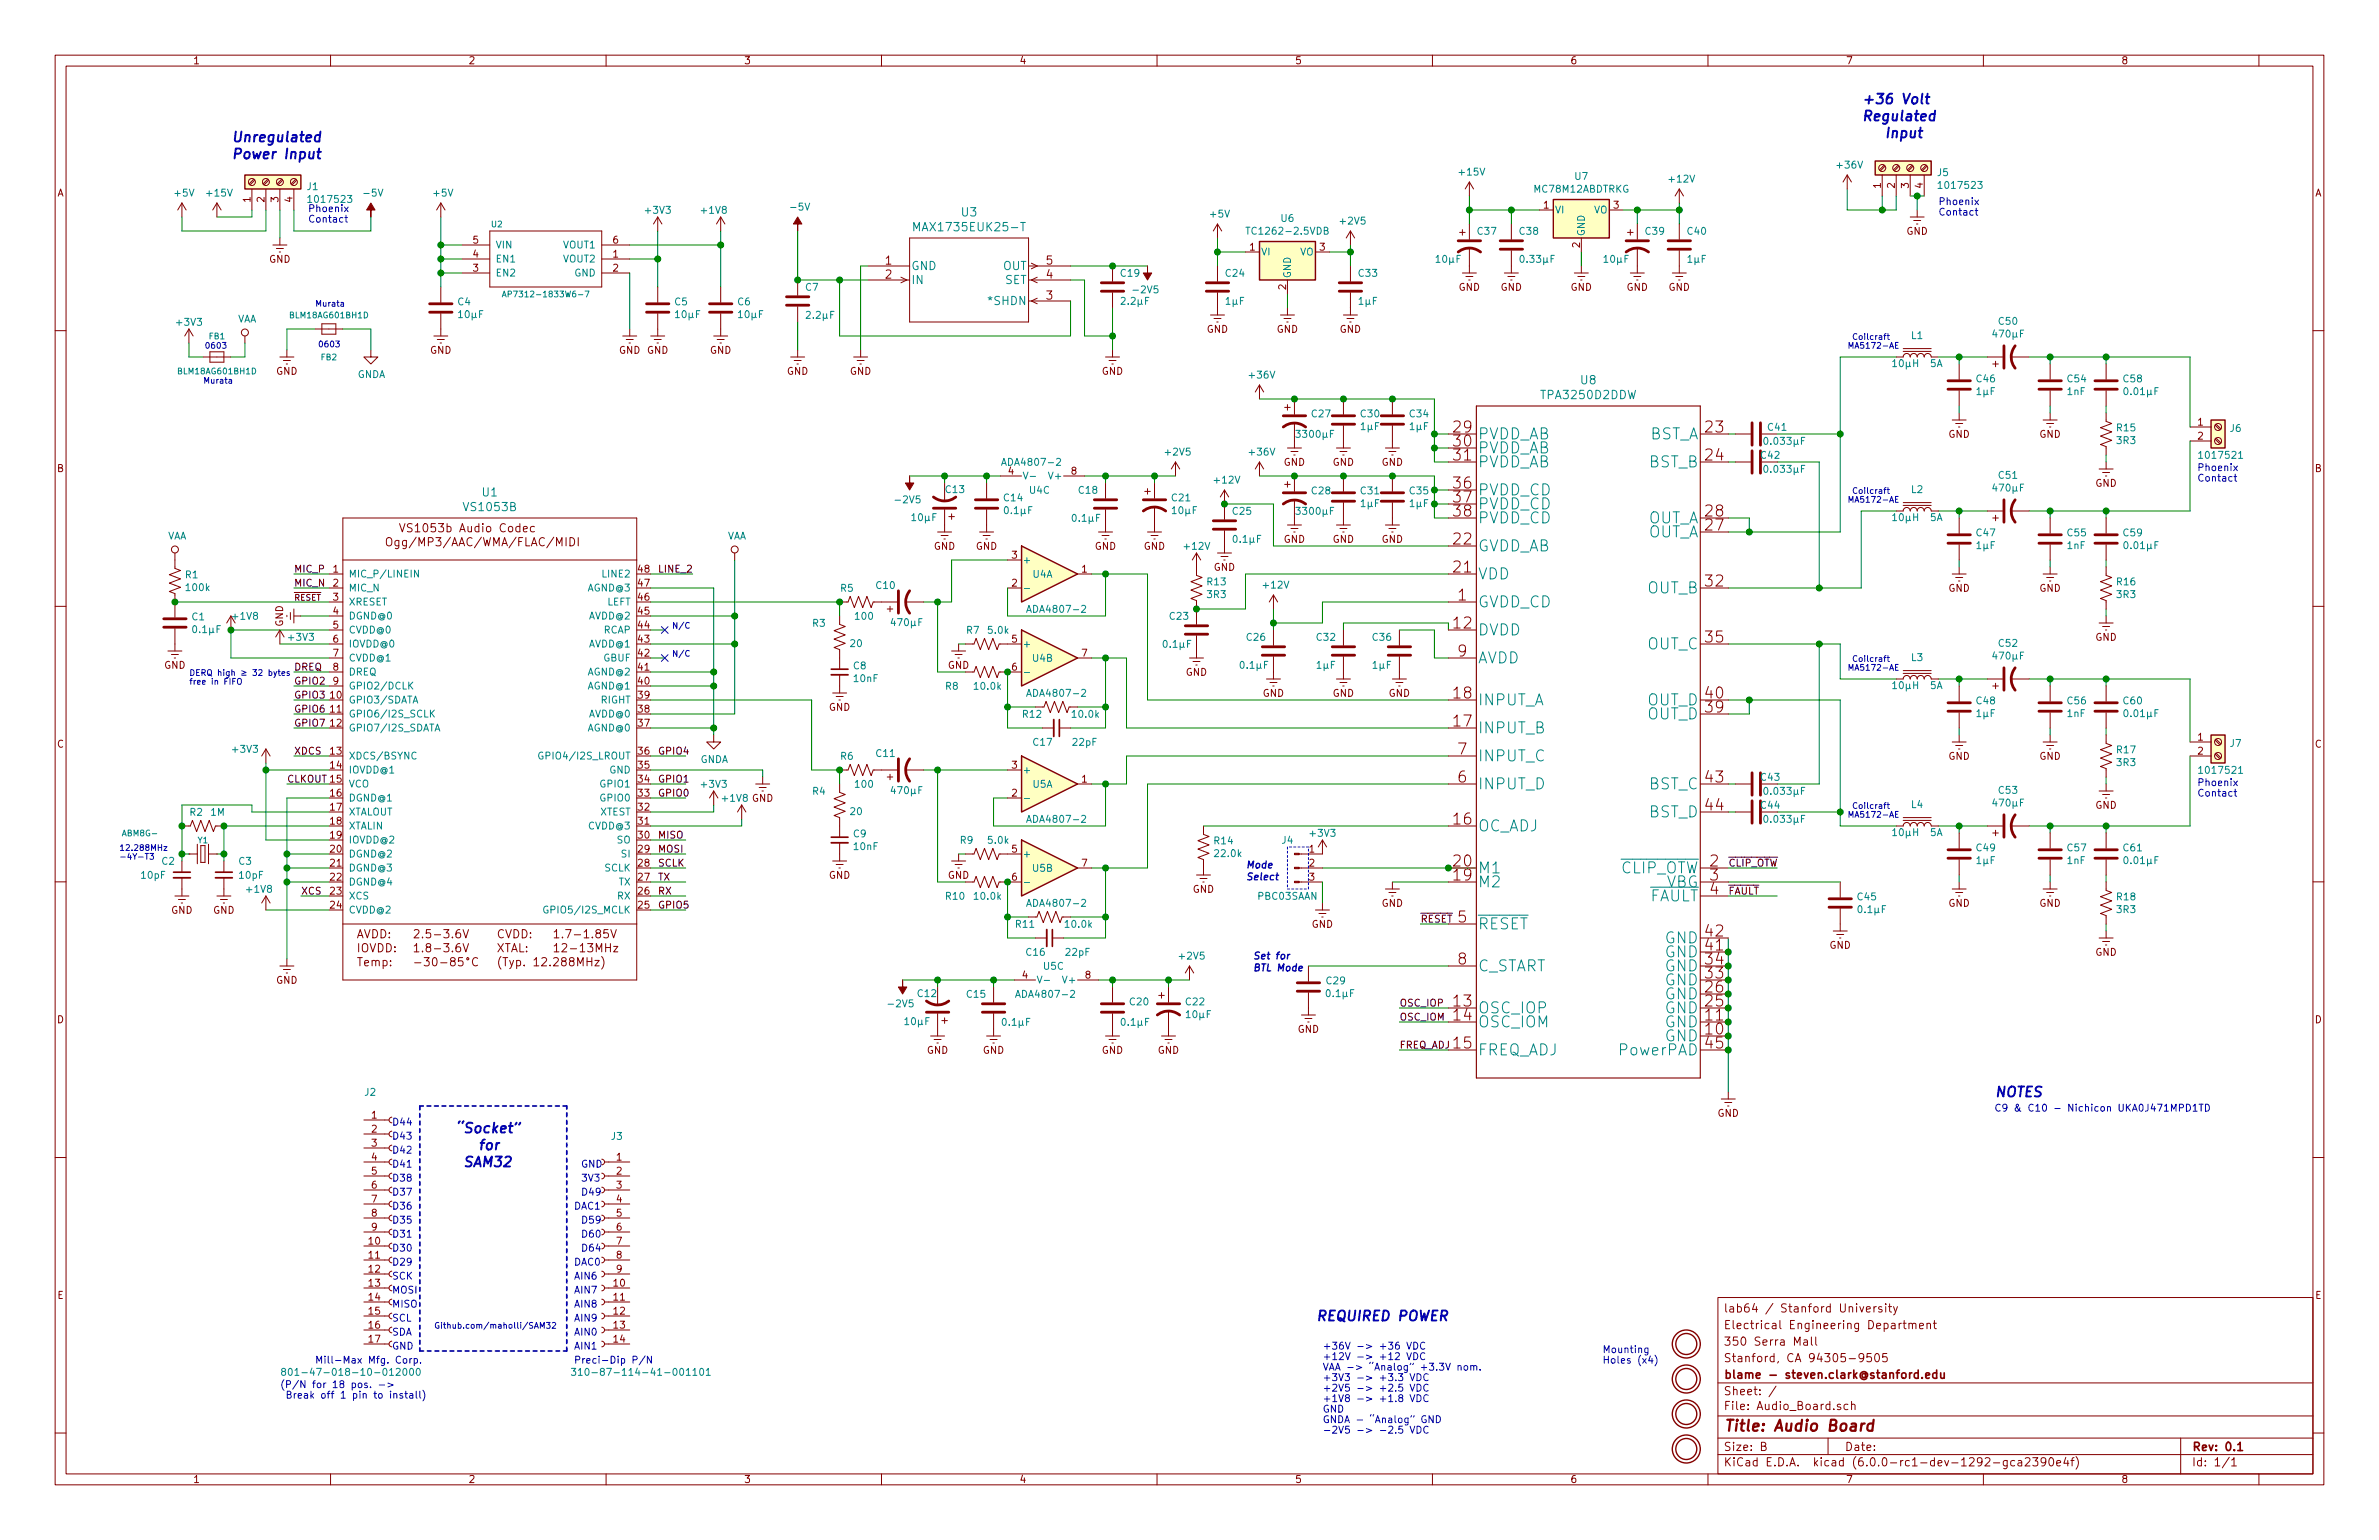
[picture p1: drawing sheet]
<svg xmlns="http://www.w3.org/2000/svg" width="432mm" height="279mm" viewBox="0 0 432 279" stroke-linecap="round" stroke-linejoin="round" font-family="sans-serif">
<defs><g id="words">
<g font-size="2.8" fill="#840000">
<text x="263.9" y="78.5">29</text>
<text x="263.9" y="81">30</text>
<text x="263.9" y="83.6">31</text>
<text x="309.6" y="78.5">23</text>
<text x="309.6" y="83.6">24</text>
<text x="263.9" y="88.6">36</text>
<text x="263.9" y="91.2">37</text>
<text x="263.9" y="93.7">38</text>
<text x="309.6" y="93.7">28</text>
<text x="263.9" y="98.8">22</text>
<text x="309.6" y="96.3">27</text>
<text x="263.9" y="103.9">21</text>
<text x="309.6" y="106.4">32</text>
<text x="264.7" y="109">1</text>
<text x="263.9" y="114">12</text>
<text x="264.7" y="119.1">9</text>
<text x="309.6" y="116.6">35</text>
<text x="263.9" y="131.8">17</text>
<text x="263.9" y="126.7">18</text>
<text x="309.6" y="129.3">39</text>
<text x="309.6" y="126.7">40</text>
<text x="264.7" y="136.9">7</text>
<text x="264.7" y="142">6</text>
<text x="309.6" y="142">43</text>
<text x="263.9" y="149.6">16</text>
<text x="309.6" y="147.1">44</text>
<text x="263.9" y="159.8">19</text>
<text x="263.9" y="157.2">20</text>
<text x="310.4" y="157.2">2</text>
<text x="310.4" y="159.8">3</text>
<text x="264.7" y="167.4">5</text>
<text x="310.4" y="162.3">4</text>
<text x="309.6" y="172.5">41</text>
<text x="309.6" y="169.9">42</text>
<text x="264.7" y="175">8</text>
<text x="309.6" y="177.5">33</text>
<text x="309.6" y="175">34</text>
<text x="263.9" y="182.6">13</text>
<text x="263.9" y="185.2">14</text>
<text x="309.6" y="185.2">11</text>
<text x="309.6" y="182.6">25</text>
<text x="309.6" y="180.1">26</text>
<text x="263.9" y="190.2">15</text>
<text x="309.6" y="187.7">10</text>
<text x="309.6" y="190.2">45</text>
<text x="312.8" y="259.7">Title: Audio Board</text>
</g>
<g font-size="2.8" fill="#008484">
<text x="268.2" y="79.7">PVDD_AB</text>
<text x="268.2" y="82.3">PVDD_AB</text>
<text x="299.2" y="79.7">BST_A</text>
<text x="268.2" y="84.8">PVDD_AB</text>
<text x="268.2" y="89.9">PVDD_CD</text>
<text x="299.2" y="84.8">BST_B</text>
<text x="268.2" y="92.4">PVDD_CD</text>
<text x="268.2" y="95">PVDD_CD</text>
<text x="298.9" y="95">OUT_A</text>
<text x="268.2" y="100.1">GVDD_AB</text>
<text x="298.9" y="97.5">OUT_A</text>
<text x="268.2" y="105.1">VDD</text>
<text x="298.9" y="107.7">OUT_B</text>
<text x="268.2" y="110.2">GVDD_CD</text>
<text x="268.2" y="115.3">DVDD</text>
<text x="298.9" y="117.8">OUT_C</text>
<text x="268.2" y="120.4">AVDD</text>
<text x="268.2" y="128">INPUT_A</text>
<text x="298.9" y="130.5">OUT_D</text>
<text x="298.9" y="128">OUT_D</text>
<text x="268.2" y="133.1">INPUT_B</text>
<text x="268.2" y="143.2">INPUT_D</text>
<text x="268.2" y="138.2">INPUT_C</text>
<text x="299.2" y="143.2">BST_C</text>
<text x="299.2" y="148.3">BST_D</text>
<text x="268.2" y="150.9">OC_ADJ</text>
<text x="268.2" y="161">M2</text>
<text x="268.2" y="158.5">M1</text>
<text x="293.9" y="158.5">CLIP_OTW</text>
<text x="302.3" y="161">VBG</text>
<text x="299.2" y="163.6">FAULT</text>
<text x="268.2" y="168.6">RESET</text>
<text x="302.2" y="173.7">GND</text>
<text x="302.2" y="171.2">GND</text>
<text x="268.2" y="176.3">C_START</text>
<text x="302.2" y="178.8">GND</text>
<text x="302.2" y="176.3">GND</text>
<text x="268.2" y="183.9">OSC_IOP</text>
<text x="302.2" y="183.9">GND</text>
<text x="302.2" y="181.3">GND</text>
<text x="268.2" y="186.4">OSC_IOM</text>
<text x="268.2" y="191.5">FREQ_ADJ</text>
<text x="294.1" y="191.5">PowerPAD</text>
<text x="302.2" y="189">GND</text>
<text x="302.2" y="186.4">GND</text>
</g>
<g font-size="2.5" fill="#0000c2">
<text x="337.8" y="18.9">+36 Volt</text>
<text x="337.8" y="22">Regulated</text>
<text x="41.9" y="25.8">Unregulated</text>
<text x="41.9" y="28.9">Power Input</text>
<text x="339.9" y="25">Input</text>
<text x="361.9" y="199">NOTES</text>
<text x="82.5" y="205.6">Socket</text>
<text x="84.6" y="208.7">for</text>
<text x="83.2" y="211.7">SAM32</text>
<text x="238.8" y="239.7">REQUIRED POWER</text>
</g>
<g font-size="2.1" fill="#008484">
<text x="166.8" y="42">MAX1735EUK25-T</text>
<text x="174.5" y="39.3">U3</text>
<text x="165.4" y="49">GND</text>
<text x="165.4" y="51.5">IN</text>
<text x="182" y="49">OUT</text>
<text x="182.4" y="51.5">SET</text>
<text x="179.7" y="55.3">*SHDN</text>
<text x="286.9" y="69.7">U8</text>
<text x="279.9" y="72.4">TPA3250D2DDW</text>
<text x="84.4" y="92.7">VS1053B</text>
<text x="87.6" y="90.1">U1</text>
</g>
<g font-size="2.1" fill="#840000">
<text x="160.7" y="48">1</text>
<text x="160.7" y="50.5">2</text>
<text x="189.9" y="50.5">4</text>
<text x="189.9" y="48">5</text>
<text x="189.9" y="54.4">3</text>
<text x="72.1" y="99.1">Ogg/MP3/AAC/WMA/FLAC/MIDI</text>
<text x="73.8" y="96.6">VS1053b Audio Codec</text>
<text x="64.6" y="170.2">AVDD:</text>
<text x="64.7" y="172.8">IOVDD:</text>
<text x="76.1" y="172.8">1.8-3.6V</text>
<text x="76.1" y="170.2">2.5-3.6V</text>
<text x="90" y="172.8">XTAL:</text>
<text x="90.1" y="170.2">CVDD:</text>
<text x="101.5" y="172.8">12-13MHz</text>
<text x="101.7" y="170.2">1.7-1.85V</text>
<text x="64.9" y="175.3">Temp:</text>
<text x="76.8" y="175.3">-30-85°C</text>
<text x="91.6" y="175.3">(Typ. 12.288MHz)</text>
<text x="312.8" y="238.1">lab64 / Stanford University</text>
<text x="312.8" y="244.1">350 Serra Mall</text>
<text x="312.8" y="241.1">Electrical Engineering Department</text>
<text x="312.8" y="250.1">blame - steven.clark@stanford.edu</text>
<text x="312.8" y="247.1">Stanford, CA 94305-9505</text>
<text x="312.8" y="255.8">File: Audio_Board.sch</text>
<text x="312.8" y="253.1">Sheet: /</text>
<text x="312.8" y="263.2">Size: B</text>
<text x="334.8" y="263.2">Date:</text>
<text x="397.8" y="263.2">Rev: 0.1</text>
<text x="312.8" y="266">KiCad E.D.A. kicad (6.0.0-rc1-dev-1292-gca2390e4f)</text>
<text x="397.8" y="266">Id: 1/1</text>
</g>
<g font-size="1.8" fill="#840000">
<text x="35" y="11.6">1</text>
<text x="85" y="11.6">2</text>
<text x="135" y="11.6">3</text>
<text x="185" y="11.6">4</text>
<text x="235" y="11.6">5</text>
<text x="285" y="11.6">6</text>
<text x="335" y="11.6">7</text>
<text x="385" y="11.6">8</text>
<text x="10.4" y="35.6">A</text>
<text x="341.4" y="34.1" transform="rotate(-90 341.4 34.1)">1</text>
<text x="343.9" y="34.1" transform="rotate(-90 343.9 34.1)">2</text>
<text x="346.5" y="34.1" transform="rotate(-90 346.5 34.1)">3</text>
<text x="349" y="34.1" transform="rotate(-90 349 34.1)">4</text>
<text x="420.2" y="35.6">A</text>
<text x="45.5" y="36.7" transform="rotate(-90 45.5 36.7)">1</text>
<text x="48" y="36.7" transform="rotate(-90 48 36.7)">2</text>
<text x="50.5" y="36.7" transform="rotate(-90 50.5 36.7)">3</text>
<text x="53.1" y="36.7" transform="rotate(-90 53.1 36.7)">4</text>
<text x="280.2" y="37.8">1</text>
<text x="292.9" y="37.8">3</text>
<text x="48.8" y="47.7">GND</text>
<text x="85.9" y="46.7">4</text>
<text x="85.9" y="44.2">5</text>
<text x="111.3" y="46.7">1</text>
<text x="111.3" y="44.2">6</text>
<text x="226.8" y="45.5">1</text>
<text x="239.5" y="45.5">3</text>
<text x="286.8" y="44.9" transform="rotate(-90 286.8 44.9)">2</text>
<text x="346" y="42.6">GND</text>
<text x="85.9" y="49.3">3</text>
<text x="111.3" y="49.3">2</text>
<text x="233.4" y="52.6" transform="rotate(-90 233.4 52.6)">2</text>
<text x="264.7" y="52.8">GND</text>
<text x="272.4" y="52.8">GND</text>
<text x="285.1" y="52.8">GND</text>
<text x="295.2" y="52.8">GND</text>
<text x="302.8" y="52.8">GND</text>
<text x="78.1" y="64.2">GND</text>
<text x="112.3" y="64.2">GND GND</text>
<text x="128.9" y="64.2">GND</text>
<text x="219" y="60.4">GND</text>
<text x="231.7" y="60.4">GND</text>
<text x="243.2" y="60.4">GND</text>
<text x="50.1" y="68">GND</text>
<text x="142.8" y="68">GND</text>
<text x="154.3" y="68">GND</text>
<text x="200" y="68">GND</text>
<text x="398.9" y="77.2">1</text>
<text x="353.6" y="79.4">GND</text>
<text x="370.2" y="79.4">GND</text>
<text x="398.9" y="79.8">2</text>
<text x="10.4" y="85.6">B</text>
<text x="183" y="86.1">4</text>
<text x="194.5" y="86.1">8</text>
<text x="233" y="84.5">GND</text>
<text x="241.9" y="84.5">GND</text>
<text x="250.8" y="84.5">GND</text>
<text x="380.3" y="88.3">GND</text>
<text x="420.2" y="85.6">B</text>
<text x="169.5" y="99.7">GND</text>
<text x="177.1" y="99.7">GND</text>
<text x="183.7" y="101.3">3</text>
<text x="198.7" y="99.7">GND</text>
<text x="207.6" y="99.7">GND</text>
<text x="233" y="98.5">GND</text>
<text x="241.9" y="98.5">GND</text>
<text x="250.8" y="98.5">GND</text>
<text x="60.5" y="103.9">1</text>
<text x="60.5" y="106.4">2</text>
<text x="115.9" y="106.4">47</text>
<text x="115.9" y="103.9">48</text>
<text x="183.7" y="106.4">2</text>
<text x="196.4" y="103.9">1</text>
<text x="220.3" y="103.6">GND</text>
<text x="353.6" y="107.4">GND</text>
<text x="370.2" y="107.4">GND</text>
<text x="51.4" y="113.7" transform="rotate(-90 51.4 113.7)">GND</text>
<text x="60.5" y="109">3</text>
<text x="60.5" y="111.5">4</text>
<text x="115.9" y="111.5">45</text>
<text x="115.9" y="109">46</text>
<text x="60.5" y="114">5</text>
<text x="60.5" y="116.6">6</text>
<text x="60.5" y="119.1">7</text>
<text x="115.9" y="119.1">42</text>
<text x="115.9" y="116.6">43</text>
<text x="115.9" y="114">44</text>
<text x="183.7" y="116.6">5</text>
<text x="196.4" y="119.1">7</text>
<text x="380.3" y="116.3">GND</text>
<text x="29.8" y="121.3">GND</text>
<text x="60.5" y="121.7">8</text>
<text x="60.5" y="124.2">9</text>
<text x="115.9" y="124.2">40</text>
<text x="115.9" y="121.7">41</text>
<text x="172" y="121.3">GND</text>
<text x="183.7" y="121.7">6</text>
<text x="215.2" y="122.6">GND</text>
<text x="60" y="126.7">10</text>
<text x="60" y="129.3">11</text>
<text x="60" y="131.8">12</text>
<text x="115.9" y="131.8">37</text>
<text x="115.9" y="129.3">38</text>
<text x="115.9" y="126.7">39</text>
<text x="150.4" y="129">GND</text>
<text x="229.2" y="126.4">GND</text>
<text x="241.9" y="126.4">GND</text>
<text x="252" y="126.4">GND</text>
<text x="10.4" y="135.6">C</text>
<text x="60" y="136.9">13</text>
<text x="115.9" y="136.9">36</text>
<text x="353.6" y="137.8">GND</text>
<text x="370.2" y="137.8">GND</text>
<text x="398.9" y="134.4">1</text>
<text x="398.9" y="136.9">2</text>
<text x="420.2" y="135.6">C</text>
<text x="60" y="139.4">14</text>
<text x="115.9" y="142">34</text>
<text x="115.9" y="139.4">35</text>
<text x="183.7" y="139.4">3</text>
<text x="196.4" y="142">1</text>
<text x="60" y="144.5">16</text>
<text x="60" y="147.1">17</text>
<text x="60" y="149.6">18</text>
<text x="115.9" y="149.6">31</text>
<text x="115.9" y="147.1">32</text>
<text x="115.9" y="144.5">33</text>
<text x="131.3" y="145.5">+1V8 GND</text>
<text x="183.7" y="144.5">2</text>
<text x="380.3" y="146.7">GND</text>
<text x="60" y="152.1">19</text>
<text x="60" y="154.7">20</text>
<text x="115.9" y="154.7">29</text>
<text x="115.9" y="152.1">30</text>
<text x="183.7" y="154.7">5</text>
<text x="237.6" y="154.7">1</text>
<text x="60" y="157.2">21</text>
<text x="60" y="159.8">22</text>
<text x="115.9" y="159.8">27</text>
<text x="115.9" y="157.2">28</text>
<text x="150.4" y="159.4">GND</text>
<text x="172" y="159.4">GND</text>
<text x="183.7" y="159.8">6</text>
<text x="196.4" y="157.2">7</text>
<text x="216.5" y="162">GND</text>
<text x="237.6" y="157.2">2</text>
<text x="237.6" y="159.8">3</text>
<text x="31.1" y="165.8">GND</text>
<text x="38.7" y="165.8">GND</text>
<text x="60" y="162.3">23</text>
<text x="60" y="164.8">24</text>
<text x="115.9" y="164.8">25</text>
<text x="115.9" y="162.3">26</text>
<text x="250.8" y="164.5">GND</text>
<text x="353.6" y="164.5">GND</text>
<text x="370.2" y="164.5">GND</text>
<text x="238.1" y="168.3">GND</text>
<text x="332.1" y="172.1">GND</text>
<text x="380.3" y="173.4">GND</text>
<text x="50.1" y="178.5">GND</text>
<text x="185.6" y="177.5">4</text>
<text x="197" y="177.5">8</text>
<text x="10.4" y="185.6">D</text>
<text x="420.2" y="185.6">D</text>
<text x="168.2" y="191.2">GND</text>
<text x="178.4" y="191.2">GND</text>
<text x="200" y="191.2">GND</text>
<text x="210.1" y="191.2">GND</text>
<text x="235.5" y="187.4">GND</text>
<text x="67.5" y="202.9">1</text>
<text x="311.7" y="202.6">GND</text>
<text x="67.5" y="205.5">2</text>
<text x="67.5" y="208">3</text>
<text x="67.5" y="210.6">4</text>
<text x="67.5" y="213.1">5</text>
<text x="67.5" y="215.6">6</text>
<text x="111.9" y="210.6">1</text>
<text x="111.9" y="213.1">2</text>
<text x="111.9" y="215.6">3</text>
<text x="67.5" y="218.2">7</text>
<text x="67.5" y="220.7">8</text>
<text x="111.9" y="218.2">4</text>
<text x="111.9" y="220.7">5</text>
<text x="67" y="225.8">10</text>
<text x="67.5" y="223.3">9</text>
<text x="111.9" y="223.3">6</text>
<text x="111.9" y="225.8">7</text>
<text x="67" y="228.3">11</text>
<text x="67" y="230.9">12</text>
<text x="67" y="233.4">13</text>
<text x="111.4" y="233.4">10</text>
<text x="111.9" y="228.3">8</text>
<text x="111.9" y="230.9">9</text>
<text x="10.4" y="235.6">E</text>
<text x="67" y="236">14</text>
<text x="67" y="238.5">15</text>
<text x="111.4" y="236">11</text>
<text x="111.4" y="238.5">12</text>
<text x="420.2" y="235.6">E</text>
<text x="67" y="241">16</text>
<text x="67" y="243.6">17</text>
<text x="111.4" y="241">13</text>
<text x="111.4" y="243.6">14</text>
<text x="35" y="269">1</text>
<text x="85" y="269">2</text>
<text x="135" y="269">3</text>
<text x="185" y="269">4</text>
<text x="235" y="269">5</text>
<text x="285" y="269">6</text>
<text x="335" y="269">7</text>
<text x="385" y="269">8</text>
</g>
<g font-size="1.8" fill="#008484">
<text x="31.8" y="35.7">+5V</text>
<text x="37.7" y="35.7">+15V</text>
<text x="55.8" y="34.5">J1</text>
<text x="66.3" y="35.7">-5V</text>
<text x="78.8" y="35.7">+5V</text>
<text x="265" y="31.9">+15V</text>
<text x="278.5" y="35">MC78M12ABDTRKG</text>
<text x="285.9" y="32.6">U7</text>
<text x="303.1" y="33.1">+12V</text>
<text x="333.6" y="30.6">+36V</text>
<text x="351.7" y="32">J5</text>
<text x="352.3" y="34.3">1017523</text>
<text x="56.4" y="36.8">1017523</text>
<text x="117.3" y="38.8">+3V3</text>
<text x="127.5" y="38.8">+1V8</text>
<text x="143.8" y="38.2">-5V</text>
<text x="219.8" y="39.5">+5V</text>
<text x="232.6" y="40.3">U6</text>
<text x="243.4" y="40.7">+2V5</text>
<text x="282.2" y="38.7">VI</text>
<text x="289.3" y="38.7">VO</text>
<text x="89.9" y="47.6">EN1</text>
<text x="89.9" y="45.1">VIN</text>
<text x="102.3" y="47.6">VOUT2</text>
<text x="102.3" y="45.1">VOUT1</text>
<text x="227.2" y="42.6">TC1262-2.5VDB</text>
<text x="228.9" y="46.4">VI</text>
<text x="235.9" y="46.4">VO</text>
<text x="260.8" y="47.7">10µF</text>
<text x="268.2" y="42.6">C37</text>
<text x="275.9" y="42.6">C38</text>
<text x="276.2" y="47.7">0.33µF</text>
<text x="287.7" y="42.9" transform="rotate(-90 287.7 42.9)">GND</text>
<text x="291.3" y="47.7">10µF</text>
<text x="298.7" y="42.6">C39</text>
<text x="306.3" y="42.6">C40</text>
<text x="306.4" y="47.7">1µF</text>
<text x="89.9" y="50.2">EN2</text>
<text x="104.3" y="50.2">GND</text>
<text x="146.3" y="52.8">C7</text>
<text x="203.5" y="50.2">C19</text>
<text x="206" y="53.2">-2V5</text>
<text x="222.5" y="50.2">C24</text>
<text x="234.3" y="50.5" transform="rotate(-90 234.3 50.5)">GND</text>
<text x="246.7" y="50.2">C33</text>
<text x="32.2" y="59.1">+3V3</text>
<text x="43" y="58.5">VAA</text>
<text x="83.1" y="55.4">C4</text>
<text x="83.4" y="57.7">10µF</text>
<text x="122.5" y="55.4">C5</text>
<text x="122.7" y="57.7">10µF</text>
<text x="133.9" y="55.4">C6</text>
<text x="134.2" y="57.7">10µF</text>
<text x="146.5" y="57.8">2.2µF</text>
<text x="203.7" y="55.3">2.2µF</text>
<text x="222.6" y="55.3">1µF</text>
<text x="246.7" y="55.3">1µF</text>
<text x="362.8" y="58.9">C50</text>
<text x="347" y="61.5">L1</text>
<text x="361.9" y="61.2">470µF</text>
<text x="64.8" y="68.6">GNDA</text>
<text x="226.9" y="68.7">+36V</text>
<text x="344.2" y="66.6">10µH 5A</text>
<text x="358.8" y="69.4">C46</text>
<text x="358.8" y="71.7">1µF</text>
<text x="375.3" y="71.7">1nF</text>
<text x="375.3" y="69.4">C54</text>
<text x="385.5" y="69.4">C58</text>
<text x="385.8" y="71.7">0.01µF</text>
<text x="238.2" y="75.7">C27</text>
<text x="247" y="75.7">C30</text>
<text x="255.9" y="75.7">C34</text>
<text x="211.7" y="82.7">+2V5</text>
<text x="226.9" y="82.7">+36V</text>
<text x="235.6" y="79.4">3300µF</text>
<text x="247.1" y="78">1µF</text>
<text x="256" y="78">1µF</text>
<text x="319.7" y="83.2">C42</text>
<text x="320.6" y="80.7">0.033µF</text>
<text x="321" y="78.2">C41</text>
<text x="384.3" y="78.3">R15</text>
<text x="384.3" y="80.6">3R3</text>
<text x="399.6" y="83.2">1017521</text>
<text x="404.8" y="78.4">J6</text>
<text x="171.7" y="89.5">C13</text>
<text x="182.5" y="84.5">ADA4807-2</text>
<text x="186.9" y="89.6">U4C</text>
<text x="190.7" y="87">V+</text>
<text x="195.9" y="89.6">C18</text>
<text x="220.5" y="87.7">+12V</text>
<text x="238.2" y="89.7">C28</text>
<text x="247" y="89.7">C31</text>
<text x="255.9" y="89.7">C35</text>
<text x="320.6" y="85.8">0.033µF</text>
<text x="347" y="89.5">L2</text>
<text x="361.9" y="89.2">470µF</text>
<text x="362.8" y="86.9">C51</text>
<text x="162.9" y="91.3">-2V5</text>
<text x="165.6" y="94.5">10µF</text>
<text x="182.3" y="91">C14</text>
<text x="182.5" y="93.3">0.1µF</text>
<text x="194.8" y="94.7">0.1µF</text>
<text x="212.8" y="91">C21</text>
<text x="212.9" y="93.3">10µF</text>
<text x="223.8" y="93.4">C25</text>
<text x="235.6" y="93.4">3300µF</text>
<text x="247.1" y="92">1µF</text>
<text x="256" y="92">1µF</text>
<text x="344.2" y="94.5">10µH 5A</text>
<text x="30.3" y="97.9">VAA</text>
<text x="131.9" y="97.9">VAA</text>
<text x="215.1" y="99.7">+12V</text>
<text x="224" y="98.5">0.1µF</text>
<text x="358.8" y="97.3">C47</text>
<text x="358.8" y="99.6">1µF</text>
<text x="375.3" y="99.6">1nF</text>
<text x="375.3" y="97.3">C55</text>
<text x="385.5" y="97.3">C59</text>
<text x="385.8" y="99.6">0.01µF</text>
<text x="33.7" y="104.9">R1</text>
<text x="33.9" y="107.2">100k</text>
<text x="63.2" y="104.8">MIC_P/LINEIN</text>
<text x="63.2" y="107.3">MIC_N</text>
<text x="106.6" y="107.3">AGND@3</text>
<text x="109.6" y="104.8">LINE2</text>
<text x="152.6" y="107.4">R5</text>
<text x="159.1" y="106.9">C10</text>
<text x="185.5" y="102.2">+</text>
<text x="187.5" y="104.8">U4A</text>
<text x="219.2" y="106.2">R13</text>
<text x="229.4" y="106.8">+12V</text>
<text x="384.3" y="106.2">R16</text>
<text x="34.9" y="112.5">C1</text>
<text x="42.4" y="112.4">+1V8</text>
<text x="63.2" y="109.9">XRESET</text>
<text x="63.2" y="112.4">DGND@0</text>
<text x="106.8" y="112.4">AVDD@2</text>
<text x="110.1" y="109.9">LEFT</text>
<text x="147.5" y="113.7">R3</text>
<text x="155.3" y="112.4">100</text>
<text x="162" y="113.6">470µF</text>
<text x="187.1" y="111.2">ADA4807-2</text>
<text x="212.4" y="112.4">C23</text>
<text x="219.2" y="108.5">3R3</text>
<text x="384.3" y="108.5">3R3</text>
<text x="35.2" y="114.9">0.1µF</text>
<text x="52.5" y="116.3">+3V3</text>
<text x="63.2" y="114.9">CVDD@0</text>
<text x="63.2" y="117.5">IOVDD@0</text>
<text x="106.8" y="117.5">AVDD@1</text>
<text x="109.6" y="114.9">RCAP</text>
<text x="154.4" y="117.4">20</text>
<text x="175.5" y="115">R7</text>
<text x="179.5" y="115">5.0k</text>
<text x="185.5" y="117.5">+</text>
<text x="211.3" y="117.5">0.1µF</text>
<text x="226.3" y="116.3">C26</text>
<text x="239" y="116.3">C32</text>
<text x="249.2" y="116.3">C36</text>
<text x="347" y="119.9">L3</text>
<text x="361.9" y="119.7">470µF</text>
<text x="362.8" y="117.3">C52</text>
<text x="63.2" y="120">CVDD@1</text>
<text x="63.2" y="122.6">DREQ</text>
<text x="63.2" y="125.1">GPIO2/DCLK</text>
<text x="106.6" y="125.1">AGND@1</text>
<text x="106.6" y="122.6">AGND@2</text>
<text x="109.6" y="120">GBUF</text>
<text x="154.9" y="121.4">C8</text>
<text x="155.1" y="123.7">10nF</text>
<text x="171.7" y="125.1">R8</text>
<text x="177" y="125.1">10.0k</text>
<text x="187.5" y="120.1">U4B</text>
<text x="225.3" y="121.3">0.1µF</text>
<text x="239.1" y="121.3">1µF</text>
<text x="249.2" y="121.3">1µF</text>
<text x="344.2" y="125">10µH 5A</text>
<text x="63.2" y="127.6">GPIO3/SDATA</text>
<text x="63.2" y="130.2">GPIO6/I2S_SCLK</text>
<text x="106.8" y="130.2">AVDD@0</text>
<text x="109" y="127.6">RIGHT</text>
<text x="185.7" y="130.2">R12</text>
<text x="187.1" y="126.4">ADA4807-2</text>
<text x="194.8" y="130.2">10.0k</text>
<text x="358.8" y="127.8">C48</text>
<text x="358.8" y="130.1">1µF</text>
<text x="375.3" y="130.1">1nF</text>
<text x="375.3" y="127.8">C56</text>
<text x="385.5" y="127.8">C60</text>
<text x="385.8" y="130.1">0.01µF</text>
<text x="42.4" y="136.6">+3V3</text>
<text x="63.2" y="132.7">GPIO7/I2S_SDATA</text>
<text x="63.2" y="137.8">XDCS/BSYNC</text>
<text x="98.9" y="137.8">GPIO4/I2S_LROUT</text>
<text x="106.6" y="132.7">AGND@0</text>
<text x="152.6" y="137.8">R6</text>
<text x="159.1" y="137.3">C11</text>
<text x="187.6" y="135.3">C17</text>
<text x="194.8" y="135.3">22pF</text>
<text x="384.3" y="136.7">R17</text>
<text x="404.8" y="135.5">J7</text>
<text x="63.2" y="140.3">IOVDD@1</text>
<text x="63.2" y="142.9">VCO</text>
<text x="109.1" y="142.9">GPIO1</text>
<text x="110.6" y="140.3">GND</text>
<text x="127.1" y="138.4">GNDA</text>
<text x="127.5" y="142.9">+3V3</text>
<text x="155.3" y="142.9">100</text>
<text x="185.5" y="140.3">+</text>
<text x="187.5" y="142.9">U5A</text>
<text x="319.7" y="141.7">C43</text>
<text x="384.3" y="139">3R3</text>
<text x="399.6" y="140.4">1017521</text>
<text x="34.5" y="148">R2</text>
<text x="38.3" y="148">1M</text>
<text x="63.2" y="145.4">DGND@1</text>
<text x="63.2" y="148">XTALOUT</text>
<text x="108.9" y="148">XTEST</text>
<text x="109.1" y="145.4">GPIO0</text>
<text x="147.5" y="144.2">R4</text>
<text x="154.4" y="147.9">20</text>
<text x="162" y="144.1">470µF</text>
<text x="187.1" y="149.3">ADA4807-2</text>
<text x="319.7" y="146.7">C44</text>
<text x="320.6" y="144.2">0.033µF</text>
<text x="320.6" y="149.3">0.033µF</text>
<text x="347" y="146.6">L4</text>
<text x="361.9" y="146.3">470µF</text>
<text x="362.8" y="144">C53</text>
<text x="63.2" y="150.5">XTALIN</text>
<text x="63.2" y="153">IOVDD@2</text>
<text x="63.2" y="155.6">DGND@2</text>
<text x="106.8" y="150.5">CVDD@3</text>
<text x="112" y="153">SO</text>
<text x="112.9" y="155.6">SI</text>
<text x="154.9" y="151.9">C9</text>
<text x="155.1" y="154.2">10nF</text>
<text x="174.3" y="153.1">R9</text>
<text x="179.5" y="153.1">5.0k</text>
<text x="185.5" y="155.6">+</text>
<text x="220.4" y="153.2">R14</text>
<text x="220.6" y="155.5">22.0k</text>
<text x="232.7" y="153.1">J4</text>
<text x="237.9" y="151.8">+3V3</text>
<text x="344.2" y="151.7">10µH 5A</text>
<text x="358.8" y="154.5">C49</text>
<text x="375.3" y="154.5">C57</text>
<text x="385.5" y="154.5">C61</text>
<text x="25.7" y="159.4">10pF</text>
<text x="29.4" y="156.9">C2</text>
<text x="43.4" y="156.9">C3</text>
<text x="43.5" y="159.4">10pF</text>
<text x="44.9" y="162">+1V8</text>
<text x="63.2" y="158.1">DGND@3</text>
<text x="63.2" y="160.7">DGND@4</text>
<text x="109.7" y="158.1">SCLK</text>
<text x="112.3" y="160.7">TX</text>
<text x="187.5" y="158.2">U5B</text>
<text x="358.8" y="156.8">1µF</text>
<text x="375.3" y="156.8">1nF</text>
<text x="385.8" y="156.8">0.01µF</text>
<text x="63.2" y="163.2">XCS</text>
<text x="63.2" y="165.7">CVDD@2</text>
<text x="99.9" y="165.7">GPIO5/I2S_MCLK</text>
<text x="112.1" y="163.2">RX</text>
<text x="171.7" y="163.2">R10</text>
<text x="177" y="163.2">10.0k</text>
<text x="187.1" y="164.5">ADA4807-2</text>
<text x="228.3" y="163.2">PBC03SAAN</text>
<text x="337.2" y="163.3">C45</text>
<text x="337.4" y="165.7">0.1µF</text>
<text x="384.3" y="163.3">R18</text>
<text x="384.3" y="165.7">3R3</text>
<text x="184.4" y="168.3">R11</text>
<text x="186.3" y="173.4">C16</text>
<text x="193.5" y="168.3">10.0k</text>
<text x="193.5" y="173.4">22pF</text>
<text x="189.5" y="175.9">U5C</text>
<text x="193.2" y="178.4">V+</text>
<text x="214.2" y="174.1">+2V5</text>
<text x="240.8" y="178.6">C29</text>
<text x="161.6" y="182.8">-2V5</text>
<text x="164.4" y="186">10µF</text>
<text x="166.6" y="180.9">C12</text>
<text x="175.5" y="181">C15</text>
<text x="185.1" y="181">ADA4807-2</text>
<text x="205.1" y="182.4">C20</text>
<text x="215.3" y="182.4">C22</text>
<text x="215.4" y="184.7">10µF</text>
<text x="240.9" y="180.9">0.1µF</text>
<text x="182.1" y="186.1">0.1µF</text>
<text x="203.7" y="186.1">0.1µF</text>
<text x="66.2" y="198.8">J2</text>
<text x="111" y="206.8">J3</text>
<text x="54.7" y="249.6">801-47-018-10-012000</text>
<text x="107.5" y="249.6">310-87-114-41-001101</text>
</g>
<g font-size="1.8" fill="#0000c2">
<text x="55.9" y="38.5">Phoenix</text>
<text x="55.9" y="40.4">Contact</text>
<text x="351.8" y="37.2">Phoenix</text>
<text x="351.8" y="39.1">Contact</text>
<text x="398.8" y="85.5">Phoenix</text>
<text x="398.8" y="87.4">Contact</text>
<text x="398.8" y="142.6">Phoenix</text>
<text x="398.8" y="144.5">Contact</text>
<text x="226.1" y="157.6">Mode</text>
<text x="226.1" y="159.7">Select</text>
<text x="227.3" y="174.1">Set for</text>
<text x="227.3" y="176.2">BTL Mode</text>
<text x="361.9" y="201.7">C9 &amp; C10 - Nichicon UKA0J471MPD1TD</text>
<text x="71.1" y="209.3">D42</text>
<text x="71.1" y="206.8">D43</text>
<text x="71.1" y="204.2">D44</text>
<text x="71.1" y="214.4">D38</text>
<text x="71.1" y="211.8">D41</text>
<text x="105.4" y="211.8">GND</text>
<text x="105.4" y="214.4">3V3</text>
<text x="71.1" y="222">D35</text>
<text x="71.1" y="219.5">D36</text>
<text x="71.1" y="216.9">D37</text>
<text x="104.1" y="219.5">DAC1</text>
<text x="105.4" y="216.9">D49</text>
<text x="105.4" y="222">D59</text>
<text x="71.1" y="227.1">D30</text>
<text x="71.1" y="224.5">D31</text>
<text x="105.4" y="224.5">D60</text>
<text x="105.4" y="227.1">D64</text>
<text x="71.1" y="232.2">SCK</text>
<text x="71.1" y="229.6">D29</text>
<text x="104.1" y="229.6">DAC0</text>
<text x="104.1" y="232.2">AIN6</text>
<text x="71.1" y="239.8">SCL</text>
<text x="71.1" y="237.2">MISO</text>
<text x="71.1" y="234.7">MOSI</text>
<text x="104.1" y="234.7">AIN7</text>
<text x="104.1" y="237.2">AIN8</text>
<text x="104.1" y="239.8">AIN9</text>
<text x="71.1" y="242.3">SDA</text>
<text x="71.1" y="244.9">GND</text>
<text x="104.1" y="242.3">AIN0</text>
<text x="104.1" y="244.9">AIN1</text>
<text x="240" y="244.9">+36V -&gt; +36 VDC</text>
<text x="290.8" y="245.5">Mounting</text>
<text x="50.8" y="251.8">(P/N for 18 pos. -&gt;</text>
<text x="57.1" y="247.4">Mill-Max Mfg. Corp.</text>
<text x="104.1" y="247.4">Preci-Dip P/N</text>
<text x="240" y="246.8">+12V -&gt; +12 VDC</text>
<text x="240" y="248.7">VAA -&gt; Analog +3.3V nom.</text>
<text x="240" y="250.6">+3V3 -&gt; +3.3 VDC</text>
<text x="290.8" y="247.4">Holes (x4)</text>
<text x="51.3" y="253.7">Break off 1 pin to install)</text>
<text x="240" y="252.5">+2V5 -&gt; +2.5 VDC</text>
<text x="240" y="254.4">+1V8 -&gt; +1.8 VDC</text>
<text x="240" y="256.3">GND</text>
<text x="240" y="258.2">GNDA - Analog GND</text>
<text x="240" y="260.1">-2V5 -&gt; -2.5 VDC</text>
</g>
<g font-size="1.8">
<text x="53.3" y="103.9">MIC_P</text>
<text x="53.3" y="106.4">MIC_N</text>
<text x="119.4" y="103.9">LINE_2</text>
<text x="53.3" y="124.2">GPIO2</text>
<text x="53.3" y="121.7">DREQ</text>
<text x="53.3" y="126.7">GPIO3</text>
<text x="53.3" y="129.3">GPIO6</text>
<text x="53.3" y="131.8">GPIO7</text>
<text x="53.3" y="136.9">XDCS</text>
<text x="119.4" y="136.9">GPIO4</text>
<text x="52.1" y="142">CLKOUT 15</text>
<text x="119.4" y="142">GPIO1</text>
<text x="119.4" y="144.5">GPIO0</text>
<text x="119.4" y="152.1">MISO</text>
<text x="119.4" y="154.7">MOSI</text>
<text x="119.4" y="157.2">SCLK</text>
<text x="119.4" y="159.8">TX</text>
<text x="313.7" y="157.2">CLIP_OTW</text>
<text x="54.6" y="162.3">XCS</text>
<text x="119.4" y="162.3">RX</text>
<text x="119.4" y="164.8">GPIO5</text>
<text x="257.8" y="167.4">RESET</text>
<text x="313.7" y="162.3">FAULT</text>
<text x="254" y="182.6">OSC_IOP</text>
<text x="254" y="185.2">OSC_IOM</text>
<text x="254" y="190.2">FREQ_ADJ</text>
</g>
<g font-size="1.5" fill="#008484">
<text x="89.2" y="41.2">U2</text>
<text x="92.7" y="53.9">AP7312-1833W6-7</text>
<text x="52.9" y="57.7">BLM18AG601BH1D</text>
<text x="38" y="61.5">FB1</text>
<text x="58.3" y="65.4">FB2</text>
<text x="32.6" y="67.9">BLM18AG601BH1D</text>
<text x="22.5" y="151.7">ABM8G-</text>
<text x="35.9" y="153">Y1</text>
</g>
<g font-size="1.5" fill="#0000c2">
<text x="57.1" y="55.6">Murata</text>
<text x="37.1" y="63.2">0603</text>
<text x="57.7" y="63">0603</text>
<text x="335.3" y="63.2">MA5172-AE</text>
<text x="335.7" y="61.6">Coilcraft</text>
<text x="36.8" y="69.6">Murata</text>
<text x="335.7" y="89.6">Coilcraft</text>
<text x="335.3" y="91.2">MA5172-AE</text>
<text x="121.9" y="114">N/C</text>
<text x="121.9" y="119.1">N/C</text>
<text x="34.3" y="122.6">DERQ high 32 bytes</text>
<text x="34.3" y="124.2">free in FIFO</text>
<text x="335.3" y="121.7">MA5172-AE</text>
<text x="335.7" y="120.1">Coilcraft</text>
<text x="335.3" y="148.3">MA5172-AE</text>
<text x="335.7" y="146.7">Coilcraft</text>
<text x="21.6" y="154.4">12.288MHz</text>
<text x="21.6" y="156">-4Y-T3</text>
<text x="78.7" y="241">Github.com/maholli/SAM32</text>
</g>
<text font-size="1.5" x="53.3" y="109">RESET</text>
</g></defs>
<g fill="none" stroke="#840000" stroke-width=".18">
<path d="M10 10h411.8v259.4h-411.8zM12 12h407.8v255.4h-407.8zM60 10v2M110 10v2M160 10v2M210 10v2M260 10v2M310 10v2M360 10v2M410 10v2M33 36.8v2.6M33 36.8l-.7 1.3"/>
<path d="M33 36.8l.8 1.3M39.4 36.8l-.8 1.3M39.4 36.8v2.6M39.4 36.8l.7 1.3M45.7 34.3v3.8M46.1 32.5l-.9 .9M46.2 32.7l-.8 .9M48.3 34.3v3.8M48.6 32.5l-.8 .9M48.8 32.7l-.9 .9M50.8 34.3v3.8M51.1 32.5l-.8 .9"/>
<path d="M51.3 32.7l-.8 .9M53.3 34.3v3.8M53.7 32.5l-.9 .9M53.8 32.7l-.8 .9M80 36.8v2.6M80 36.8l-.8 1.3M80 36.8l.8 1.3M119.4 39.4l-.8 1.2M119.4 39.4v2.5M119.4 39.4l.7 1.2M130.8 39.4l-.8 1.2M130.8 39.4v2.5"/>
<path d="M130.8 39.4l.8 1.2M266.7 33v2.6M266.7 33l-.8 1.3M266.7 33l.8 1.3M279.4 38.1h2.5M292.1 38.1h2.5M304.8 34.3v2.5M304.8 34.3l-.8 1.3M304.8 34.3l.8 1.3M335.3 31.8l-.8 1.2M335.3 31.8v2.5M335.3 31.8l.7 1.2"/>
<path d="M341.6 31.8v3.8M342 30l-.9 .8M342.1 30.1l-.8 .9M344.2 31.8v3.8M344.5 30l-.8 .8M344.7 30.1l-.9 .9M346.7 31.8v3.8M346.7 39.4h2.5M347 30l-.8 .8M347.2 30.1l-.8 .9M348 38.1v1.3M349.2 31.8v3.8"/>
<path d="M349.6 30l-.9 .8M349.8 30.1l-.9 .9M10 60h2M34.3 59.7l-.8 1.3M34.3 59.7v2.5M34.3 59.7l.8 1.3M49.5 44.5h2.6M50.2 45.1h1.2M50.7 45.7h.2M50.8 43.2v1.3M57.1 59.7h5.1M58.4 58.8h2.6v1.8h-2.6z"/>
<path d="M80 52.1v2.8M80 56.9v4.1M83.8 47h5.1M83.8 49.5h5.1M83.8 44.5h5.1M88.9 41.9h20.3v10.2h-20.3zM109.2 47h5.1M109.2 49.5h5.1M109.2 44.5h5.1M114.3 59.7v1.3M119.4 52.1v2.8M119.4 56.9v4.1"/>
<path d="M130.8 52.1v2.8M130.8 56.9v4.1M144.8 50.8v2.8M144.8 55.6v2.8M157.5 50.8h7.6M157.5 48.3h7.6M163.5 50.3l1.1 .5-1.1 .5M165.1 43.2h21.6v15.2h-21.6zM186.7 50.8h7.6M186.7 48.3h7.6M186.7 54.6h7.6M187.2 47.8l1.1 .5-1.1 .5"/>
<path d="M188.3 54.1l-1.1 .5 1.1 .5M188.3 50.3l-1.1 .5 1.1 .5M201.9 48.3v2.8M201.9 53.1v2.8M219.7 57.2h2.5M220.3 57.8h1.3M220.9 58.4h.2M221 40.6l-.8 1.3M221 40.6v2.6M221 48.3v2.8M221 53.1v4.1M221 40.6l.7 1.3"/>
<path d="M226.1 45.7h2.5M232.4 57.2h2.5M233 57.8h1.3M233.6 58.4h.2M233.7 50.8v2.5M233.7 55.9v1.3M238.8 45.7h2.5M243.8 57.2h2.6M244.5 57.8h1.2M245 58.4h.2M245.1 41.9v2.6M245.1 48.3v2.8"/>
<path d="M245.1 53.1v4.1M245.1 41.9l-.8 1.3M245.1 41.9l.8 1.3M264.9 42.2h1M265.4 49.5h2.6M265.4 41.7v1M266.1 50.2h1.2M266.6 50.8h.2M266.7 40.6v2.8M266.7 45v4.5M273 49.5h2.6M273.7 50.2h1.3"/>
<path d="M274.2 50.8h.2M274.3 40.6v2.8M274.3 45.5v4M285.7 49.5h2.6M286.4 50.2h1.3M286.9 50.8h.2M287 43.2v2.5M287 48.3v1.2M295.4 42.2h1M295.9 49.5h2.5M295.9 41.7v1M296.5 50.2h1.3"/>
<path d="M297.1 50.8h.2M297.2 40.6v2.8M297.2 45v4.5M303.5 49.5h2.6M304.2 50.2h1.2M304.7 50.8h.2M304.8 40.6v2.8M304.8 45.5v4M347.3 40h1.3M347.9 40.6h.2M419.8 60h2M36.8 64.8h5.1"/>
<path d="M38.1 63.8h2.5v1.9h-2.5zM44.4 61v1.2M50.8 64.8h2.5M51.4 65.4h1.3M51.9 66h.3M52.1 63.5v1.3M67.3 63.5v1.3h1.3l-1.3 1.2-1.3-1.2h1.3M78.7 61h2.6M79.4 61.6h1.2M79.9 62.2h.2M113 61h2.6M113.7 61.6h1.2"/>
<path d="M114.2 62.2h.2M118.1 61h2.5M118.7 61.6h1.3M119.3 62.2h.2M129.5 61h2.6M130.2 61.6h1.2M130.7 62.2h.2M143.5 64.8h2.5M144.1 65.4h1.3M144.7 66h.2M144.8 63.5v1.3M154.9 64.8h2.6"/>
<path d="M155.6 65.4h1.2M156.1 66h.2M156.2 63.5v1.3M200.7 64.8h2.5M201.3 65.4h1.3M201.8 66h.3M201.9 63.5v1.3M228.6 69.9l-.8 1.2M228.6 69.9v2.5M228.6 69.9l.8 1.2M233.2 73.9h1M233.7 73.4v1"/>
<path d="M234.9 72.4v2.8M234.9 76.7v4.6M243.8 72.4v2.8M243.8 77.2v4.1M252.7 72.4v2.8M252.7 77.2v4.1M262.9 78.7h5.1M308.6 78.7h5.1M315 78.7h2.8M319.8 78.7h2.8M345.4 64.8a.63 .63 0 0 1 .7-.7 .63 .63 0 0 1 .6 .7 .63 .63 0 0 1 .6-.7 .63 .63 0 0 1 .7 .7 .63 .63 0 0 1 .6-.7 .63 .63 0 0 1 .6 .7 .63 .63 0 0 1 .7-.7 .63 .63 0 0 1 .6 .7M345.4 63.8h5.1"/>
<path d="M345.4 63.2h5.1M354.3 76.2h2.6M355 76.8h1.2M355.5 77.5h.2M355.6 66v2.8M355.6 70.9v2.8M355.6 74.9v1.3M360.7 64.8h2.8M361.7 66h1M362.2 65.5v1M365 64.8h3.3M370.8 76.2h2.6"/>
<path d="M371.5 76.8h1.2M372 77.5h.2M372.1 66v2.8M372.1 70.9v2.8M372.1 74.9v1.3M382.3 74.9v1.6l1 .3-2 .8 2 .8-2 .7 2 .8-2 .7 1 .4v1.6M382.3 66v2.8M382.3 70.9v2.8M397.5 77.5h3.8M402.1 79.7l.8 .8M402.1 77.1l.8 .9M402.2 79.5l.9 .8"/>
<path d="M402.2 77l.9 .8M62.2 94h53.4v83.8h-53.4zM70.2 97.8a.5 .5 0 0 1 .6-.3 .5 .5 0 0 1 .3 .5v.6a.5 .5 0 0 1-.5 .5 .5 .5 0 0 1-.5-.5zM72.5 95l.5 1.5 .5-1.5M95 96l.7-.1-.1-.3-.4-.1-.2 .2 .1 .7h.5M97 95.6l-.4-.1-.3 .3v.6l.3 .1 .4-.1M103.5 97.5a.75 .75 0 0 1 .8 .8 .75 .75 0 0 1-.8 .7zM105 97.5v1.5M170.2 96.5h2.5M170.8 97.2h1.3M171.3 97.8h.3M171.4 87.6v3.3"/>
<path d="M171.4 92.5v4M172.2 93.7h1M172.7 93.2v1M177.8 96.5h2.5M178.4 97.2h1.3M178.9 97.8h.3M179.1 87.6v2.8M179.1 92.5v4M181.6 86.4h3.8M193 86.4h3.8M199.4 96.5h2.5M200 97.2h1.3"/>
<path d="M200.5 97.8h.3M200.7 87.6v2.8M200.7 92.5v4M207.8 89.2h1M208.3 96.5h2.5M208.3 88.6v1.1M208.9 97.2h1.3M209.4 97.8h.3M209.5 87.6v2.8M209.5 91.9v4.6M213.4 83.8l-.8 1.3M213.4 83.8v2.6"/>
<path d="M213.4 83.8l.7 1.3M222.2 88.9l-.7 1.3M222.2 88.9v5.3M222.2 96.3v4M222.2 88.9l.8 1.3M228.6 83.8v2.6M228.6 83.8l-.8 1.3M228.6 83.8l.8 1.3M233.2 87.9h1M233.7 87.4v1M233.7 95.3h2.5M233.7 81.3h2.5"/>
<path d="M234.3 95.9h1.3M234.3 81.9h1.3M234.8 96.5h.3M234.8 82.6h.3M234.9 86.4v2.8M234.9 90.7v4.6M242.6 95.3h2.5M242.6 81.3h2.5M243.2 95.9h1.3M243.2 81.9h1.3M243.7 96.5h.3M243.7 82.6h.3"/>
<path d="M243.8 86.4v2.8M243.8 91.2v4.1M251.5 95.3h2.5M251.5 81.3h2.5M252.1 95.9h1.3M252.1 81.9h1.3M252.6 96.5h.3M252.6 82.6h.3M252.7 86.4v2.8M252.7 91.2v4.1M262.9 94h5.1M262.9 81.3h5.1"/>
<path d="M262.9 99.1h5.1M262.9 83.8h5.1M262.9 88.9h5.1M262.9 91.4h5.1M308.6 94h5.1M308.6 96.5h5.1M308.6 83.8h5.1M315 83.8h2.8M345.4 92.7a.63 .63 0 0 1 .7-.6 .63 .63 0 0 1 .6 .6 .63 .63 0 0 1 .6-.6 .63 .63 0 0 1 .7 .6 .63 .63 0 0 1 .6-.6 .63 .63 0 0 1 .6 .6 .63 .63 0 0 1 .7-.6 .63 .63 0 0 1 .6 .6M345.4 91.7h5.1M345.4 91.2h5.1M355.6 94v2.8"/>
<path d="M355.6 98.8v2.8M360.7 92.7h2.8M361.7 94h1M362.2 93.5v1M365 92.7h3.3M372.1 94v2.8M372.1 98.8v2.8M381 85.1h2.5M381.6 85.7h1.3M382.1 86.4h.3M382.3 83.8v1.3M382.3 94v2.8"/>
<path d="M382.3 98.8v2.8M397.5 80h3.8M10 110h2M30.5 118.1h2.5M31.1 118.7h1.3M31.6 119.4h.3M31.7 100.3v2.8l1.1 .4-2.1 .8 2.1 .7-2.1 .8 2.1 .8-2.1 .7 1 .4v4.3M31.7 114v4.1M41.1 113l.8-1.2v2.5M50.8 114.3l-.8 1.3M50.8 114.3v2.5M50.8 114.3l.8 1.3"/>
<path d="M52.1 111.6v.3M52.7 111.1v1.3M53.3 111.8h1.3M53.3 110.5v2.5M59.7 104.1h2.5M59.7 106.7h2.5M59.7 109.2h2.5M59.7 111.8h2.5M59.7 114.3h2.5M59.7 116.8h2.5M59.7 119.4h2.5M62.2 101.6h53.4"/>
<path d="M133.3 100.3v1.3M152.4 111.8v1.5l1 .4-2 .7 2 .8-2 .8 2 .7-2 .8 1 .4v3.5M152.4 109.2h1.5l.4-1 .8 2 .7-2 .8 2 .8-2 .7 2 .4-1h4.3M161 110.5h1.1M161.5 110v1M164.3 109.2h3.3M172.7 118.1h2.6M173.4 118.7h1.2M173.9 119.4h.2M174 116.8v1.3M175.3 116.8h1.5l.4-1 .7 2.1 .8-2.1 .8 2.1 .7-2.1 .8 2.1 .4-1.1h4M182.9 101.6h2.5"/>
<path d="M182.9 106.7h2.5M195.6 104.1h2.5M195.6 119.4h2.5M215.9 119.4h2.5M217.2 100.3v4.1l1 .4-2 .7 2 .8-2 .8 2 .7-2 .8 1 .4v4.3M217.2 115.3v4.1M217.2 100.3l-.8 1.3M217.2 100.3l.7 1.3M221 100.3h2.5M221.6 101h1.3M222.1 101.6h.3M231.1 108v2.5"/>
<path d="M231.1 114.3v2.8M231.1 119.1v4.1M231.1 108l-.7 1.2M231.1 108l.8 1.2M243.8 114.3v2.8M243.8 119.1v4.1M254 114.3v2.8M254 119.1v4.1M262.9 104.1h5.1M262.9 109.2h5.1M262.9 114.3h5.1M262.9 119.4h5.1"/>
<path d="M308.6 106.7h5.1M308.6 116.8h5.1M354.3 104.1h2.6M355 104.8h1.2M355.5 105.4h.2M355.6 102.9v1.2M370.8 104.1h2.6M371.5 104.8h1.2M372 105.4h.2M372.1 102.9v1.2M381 113h2.5M381.6 113.7h1.3"/>
<path d="M382.1 114.3h.3M382.3 102.9v1.5l1 .4-2 .7 2 .8-2 .8 2 .7-2 .8 1 .4v1.5M382.3 111.8v1.2M419.8 110h2M48.3 135.9l-.8 1.3M48.3 135.9v2.5M48.3 135.9l.7 1.3M59.7 121.9h2.5M59.7 124.5h2.5M129.5 133.4v1.2h1.3l-1.3 1.3-1.2-1.3h1.2M151.1 125.7h2.6M151.8 126.4h1.2"/>
<path d="M152.3 127h.2M152.4 139.7h1.5l.4-1 .8 2 .7-2 .8 2 .8-2 .7 2 .4-1h4.3M152.4 122.4v3.3M164.3 139.7h3.3M175.3 121.9h1.5l.4-1 .7 2 .8-2 .8 2 .7-2 .8 2 .4-1h4M182.9 139.7h2.5M188 128.3h1.5l.4-1 .7 2 .8-2 .8 2 .7-2 .8 2 .4-1h1.5M189.2 132.1h2.1M192.3 132.1h2M216.5 120h1.3M217 120.7h.3M229.9 123.2h2.5"/>
<path d="M230.5 123.8h1.3M231 124.5h.3M242.6 123.2h2.5M243.2 123.8h1.3M243.7 124.5h.3M252.7 123.2h2.6M253.4 123.8h1.2M253.9 124.5h.2M262.9 132.1h5.1M262.9 127h5.1M262.9 137.2h5.1M308.6 127h5.1"/>
<path d="M308.6 129.5h5.1M345.4 123.2a.63 .63 0 0 1 .7-.6 .63 .63 0 0 1 .6 .6 .63 .63 0 0 1 .6-.6 .63 .63 0 0 1 .7 .6 .63 .63 0 0 1 .6-.6 .63 .63 0 0 1 .6 .6 .63 .63 0 0 1 .7-.6 .63 .63 0 0 1 .6 .6M345.4 122.2h5.1M345.4 121.7h5.1M354.3 134.6h2.6M355 135.3h1.2M355.5 135.9h.2M355.6 124.5v2.8M355.6 129.3v2.8M355.6 133.4v1.2M360.7 123.2h2.8M361.7 124.5h1"/>
<path d="M362.2 124v1M365 123.2h3.3M370.8 134.6h2.6M371.5 135.3h1.2M372 135.9h.2M372.1 124.5v2.8M372.1 129.3v2.8M372.1 133.4v1.2M382.3 133.4v1.5l1 .4-2 .7 2 .8-2 .7 2 .8-2 .8 1 .3v1.6M382.3 124.5v2.8M382.3 129.3v2.8M397.5 134.6h3.8"/>
<path d="M397.5 137.2h3.8M402.1 136.8l.8 .9M402.1 134.3l.8 .8M402.2 136.7l.9 .8M402.2 134.1l.9 .9M10 160h2M33 149.9h1.5l.4-1.1 .8 2.1 .7-2.1 .8 2.1 .8-2.1 .7 2.1 .4-1h1.5M33 156.2v2M33 159.3v3.3M34.3 154.9h.1M34.3 154.9h1.5M35.8 153.2v3.5"/>
<path d="M36.4 153.4v3.1h.8v-3.1M37.8 154.9h1.6M37.8 153.2v3.5M39.4 154.9h.1M40.6 156.2v2M40.6 159.3v3.3M129.5 143.5l-.7 1.3M129.5 143.5v2.6M129.5 143.5l.8 1.3M134.6 146.1l-.7 1.2M134.6 146.1v2.5M134.6 146.1l.8 1.2"/>
<path d="M137.2 142.2h2.5M137.8 142.9h1.3M138.3 143.5h.3M138.4 141v1.2M151.1 156.2h2.6M151.8 156.8h1.2M152.3 157.5h.2M152.4 142.2v1.6l1 .3-2 .8 2 .8-2 .7 2 .8-2 .8 1 .3v3.6M152.4 152.9v3.3M161 141h1.1M161.5 140.5v1M172.7 156.2h2.6"/>
<path d="M173.4 156.8h1.2M173.9 157.5h.2M174 154.9v1.3M175.3 154.9h1.5l.4-1 .7 2.1 .8-2.1 .8 2.1 .7-2.1 .8 2.1 .4-1.1h4M182.9 144.8h2.5M195.6 142.2h2.5M195.6 157.5h2.5M217.2 158.8h2.5M217.8 159.4h1.3M218.4 149.9v1.5l1.1 .4-2.1 .7 2.1 .8-2.1 .8 2.1 .7-2.1 .8 1 .4v2.8M235.8 157.5h4.2M240 152.4v2.5h-4.2"/>
<path d="M240 152.4l-.7 1.3M240 152.4l.8 1.3M262.9 142.2h5.1M262.9 157.5h5.1M262.9 149.9h5.1M308.6 142.2h5.1M308.6 157.5h5.1M308.6 147.3h5.1M315 142.2h2.8M315 147.3h2.8M345.4 149.9a.63 .63 0 0 1 .7-.7 .63 .63 0 0 1 .6 .7 .63 .63 0 0 1 .6-.7 .63 .63 0 0 1 .7 .7 .63 .63 0 0 1 .6-.7 .63 .63 0 0 1 .6 .7 .63 .63 0 0 1 .7-.7 .63 .63 0 0 1 .6 .7M345.4 148.8h5.1"/>
<path d="M345.4 148.3h5.1M355.6 151.1v2.8M355.6 156v2.8M360.7 149.9h2.8M361.7 151.1h1M362.2 150.6v1M365 149.9h3.3M372.1 151.1v2.8M372.1 156v2.8M381 143.5h2.5M381.6 144.1h1.3M382.1 144.8h.3"/>
<path d="M382.3 142.2v1.3M382.3 151.1v2.8M382.3 156v2.8M419.8 160h2M31.7 162.6h2.6M32.4 163.2h1.3M32.9 163.8h.2M39.4 162.6h2.5M40 163.2h1.3M40.5 163.8h.3M48.3 162.6v2.5M48.3 162.6l-.8 1.2"/>
<path d="M48.3 162.6l.7 1.2M50.8 175.3h2.5M51.4 175.9h1.3M51.9 176.5h.3M52.1 174v1.3M62.2 167.6h53.4M75.2 171.6l.4-.4v1.5M75.2 168.8l.6-.1 .2 .4-.9 1.1h.9M75.2 172.7h.8M75.3 174.7h1.1M84 171.2l.6 1.5 .4-1.5M84 168.7l.6 1.5 .4-1.5"/>
<path d="M86.7 173.9a.7 .7 0 0 0-.9 .2 .7 .7 0 0 0 .1 .9 .55 .55 0 0 0 .8 .1M90.9 173.5a1.71 1.71 0 0 0 0 2.3M100.6 169.1l.4-.4v1.5M100.6 171.6l.4-.4v1.5M100.6 170.2h.8M100.6 172.7h.8M109.2 173.5a1.71 1.71 0 0 1 0 2.3M110.9 168.7l.5 1.5 .5-1.5M111.4 171.7h.7l-.7 1h.7M170.2 179.1v3.3M175.3 160h1.5l.4-1 .7 2 .8-2 .8 2 .7-2 .8 2 .4-1h4M180.3 179.1v2.8"/>
<path d="M184.1 177.8h3.9M186.7 166.4h1.5l.4-1 .8 2 .7-2 .8 2 .7-2 .8 2 .4-1h1.5M188 170.2h2M191 170.2h2M195.6 177.8h3.8M201.9 179.1v2.8M212.1 179.1v2.8M215.9 175.3l-.8 1.2M215.9 175.3v2.5M215.9 175.3l.8 1.2M218.3 160h.3M235.8 160h4.2"/>
<path d="M237.5 175.3v2.8M238.8 165.1h2.5M239.4 165.7h1.3M239.9 166.4h.3M240 163.8v1.3M251.5 161.3h2.5M252.1 161.9h1.3M252.6 162.6h.3M252.7 160v1.3M262.9 167.6h5.1M262.9 160h5.1M262.9 175.3h5.1"/>
<path d="M308.6 170.2h5.1M308.6 172.7h5.1M308.6 177.8h5.1M308.6 162.6h5.1M308.6 160h5.1M308.6 175.3h5.1M332.7 168.9h2.6M333.4 169.5h1.2M333.9 170.2h.2M334 160v2.8M334 164.8v4.1M354.3 161.3h2.6"/>
<path d="M355 161.9h1.2M355.5 162.6h.2M355.6 160v1.3M370.8 161.3h2.6M371.5 161.9h1.2M372 162.6h.2M372.1 160v1.3M381 170.2h2.5M381.6 170.8h1.3M382.1 171.5h.3M382.3 160v1.5l1 .4-2 .8 2 .7-2 .8 2 .8-2 .7 1 .4v1.5M382.3 168.9v1.3"/>
<path d="M168.9 188h2.5M169.5 188.6h1.3M170.1 189.2h.2M170.2 183.9v4.1M170.9 185.2h1.1M171.4 184.7v1M179.1 188h2.5M179.7 188.6h1.3M180.2 189.2h.3M180.3 183.9v4.1M200.7 188h2.5M201.3 188.6h1.3"/>
<path d="M201.8 189.2h.3M201.9 183.9v4.1M210.3 180.6h1M210.8 180.1v1M210.8 188h2.6M211.5 188.6h1.2M212 189.2h.2M212.1 183.4v4.6M236.2 184.2h2.6M236.9 184.8h1.2M237.4 185.4h.2M237.5 180.1v4.1"/>
<path d="M262.9 185.4h5.1M262.9 182.9h5.1M262.9 190.5h5.1M308.6 188h5.1M308.6 185.4h5.1M308.6 182.9h5.1M308.6 190.5h5.1M308.6 180.3h5.1M312.4 199.4h2.6M313.7 198.1v1.3M10 210h2M66 218.4h4.6"/>
<path d="M66 215.9h4.6M66 213.4h4.6M66 210.8h4.6M66 208.3h4.6M66 205.7h4.6M66 203.2h4.6M71.1 217.9l-.3 .1-.2 .4 .1 .3 .4 .2M71.1 215.4l-.3 .1-.2 .3 .1 .4 .4 .2M71.1 212.9l-.3 .1-.2 .3 .1 .4 .4 .2M71.1 210.3l-.3 .1-.2 .3 .1 .4 .4 .2M71.1 207.8l-.3 .1-.2 .3 .1 .4 .4 .2M71.1 205.2l-.3 .1-.2 .4 .1 .3 .4 .2"/>
<path d="M71.1 202.7l-.3 .1-.2 .3 .1 .4 .4 .2M109.2 217.9l.4 .2 .1 .2-.1 .5-.4 .1M109.2 215.4l.4 .1 .1 .3-.1 .4-.4 .2M109.2 212.9l.4 .1 .1 .3-.1 .4-.4 .2M109.7 218.4h4.6M109.7 215.9h4.6M109.7 213.4h4.6M109.7 210.8h4.6M313.1 200h1.2M313.6 200.7h.2M419.8 210h2M66 238.8h4.6"/>
<path d="M66 236.2h4.6M66 233.7h4.6M66 231.1h4.6M66 228.6h4.6M66 226.1h4.6M66 223.5h4.6M66 221h4.6M71.1 235.7l-.3 .1-.2 .3 .1 .4 .4 .2M71.1 233.2l-.3 .1-.2 .3 .1 .4 .4 .2M71.1 228.1l-.3 .1-.2 .3 .1 .4 .4 .2M71.1 225.6l-.3 .1-.2 .3 .1 .4 .4 .2M71.1 223l-.3 .1-.2 .3 .1 .4 .4 .2"/>
<path d="M71.1 220.5l-.3 .1-.2 .3 .1 .4 .4 .2M109.2 238.3l.4 .1 .1 .3-.1 .4-.4 .2M109.2 235.7l.4 .1 .1 .3-.1 .5-.4 .1M109.2 233.2l.4 .1 .1 .3-.1 .4-.4 .2M109.2 230.6l.4 .2 .1 .2-.1 .5-.4 .1M109.2 228.1l.4 .1 .1 .3-.1 .4-.4 .2M109.2 225.6l.4 .1 .1 .3-.1 .4-.4 .2M109.2 223l.4 .1 .1 .3-.1 .5-.4 .1M109.2 220.5l.4 .1 .1 .3-.1 .4-.4 .2M109.7 238.8h4.6M109.7 236.2h4.6M109.7 233.7h4.6"/>
<path d="M109.7 231.1h4.6M109.7 228.6h4.6M109.7 226.1h4.6M109.7 223.5h4.6M109.7 221h4.6M311.8 235.4h108v32h-108zM337.6 237.1l.3 .9 .4-.9M338.8 237.6l.7-.2-.1-.3h-.4l-.2 .2v.7h.6M340.1 237.1v.9M340.6 237.1h-.3l-.2 .2M341.6 237.1a.37 .37 0 0 0-.6 .2v.2l.6 .1v.2l-.2 .2h-.4M342.3 236.6v.1"/>
<path d="M342.3 237.1v.9M342.8 237.1h.5M343 236.6v1.2l.3 .2M343.7 237.1l.3 .9M344.4 237.1l-.5 1.3-.2 .2M345.6 239.6v1.3l.4 .2M351.1 239.6v1.3l.4 .2M10 260h2M66 243.8h4.6M66 241.3h4.6M109.2 243.3l.4 .2 .1 .2-.1 .5-.4 .1M109.2 240.8l.4 .1 .1 .3-.1 .4-.4 .2"/>
<path d="M109.7 243.8h4.6M109.7 241.3h4.6M311.8 256.9h108M311.8 250.9h108M322.4 251.5l-1.3 1.9M327.4 243.2h.6l.1 .9M328.1 243.4l-.5 .1a.29 .29 0 0 0-.3 .3 .29 .29 0 0 0 .3 .3l.5-.1M328.8 242.6v1.3l.2 .2M329.6 242.6v1.3l.2 .2M334.1 254.8a.37 .37 0 0 0-.6 .2l.1 .2 .5 .1v.2l-.2 .3-.4-.1M335.4 254.8h-.4l-.3 .2 .1 .6 .2 .2 .4-.1M336.1 254.9v-.1a.37 .37 0 0 1 .6 .2v.8"/>
<path d="M336.1 254.3v1.5M338.3 246.2l-.3 .3h-.3l-.3-.3v-.4l.2-.2h.4l.2 .1a1.13 1.13 0 0 1-.2 1.3l-.4 .1M339.6 245.6h-.7l-.1 .7 .3-.1h.4l.2 .2-.1 .5-.2 .2-.6-.2M340.4 245.7l.2-.1a.81 .81 0 0 1 .6 .6 .81 .81 0 0 1-.3 .8l-.1 .1a.79 .79 0 0 1-.4-1.4zM342.5 245.6h-.7l-.1 .7 .2-.1h.5l.1 .2v.5l-.2 .2-.6-.2M345.4 240.1h.6M346.5 240.2l.2-.1 .3 .1 .1 .9M346.5 240.1v1M347.1 240.3a.34 .34 0 0 1 .3-.2 .34 .34 0 0 1 .4 .2v.8M348.4 240.6l.7-.2-.1-.2-.4-.1-.2 .2 .1 .7h.5M349.8 240.2l.2-.1 .3 .1 .1 .9M349.8 240.1v1"/>
<path d="M350.9 240.1h.6M419.8 260h2M60 267.4v2M110 267.4v2M160 267.4v2M210 267.4v2M260 267.4v2M310 267.4v2M311.8 263.9h108M311.8 260.9h108M319.7 262.4l.7-.1 .1-.2-.1-.4h-.7v1.5h.6l.3-.3a.41 .41 0 0 0-.4-.5M331.8 260.9v3"/>
<path d="M360 267.4v2M361.8 265.4h1.2M364.3 265v1.2l-.3 .3-.3-.1M364.3 265h-.4l-.3 .3 .1 .5 .2 .2 .4-.1M365.7 265h-.4l-.4 .3 .1 .5 .3 .2 .4-.1M366.3 265h.6l.1 1M367 265.3l-.6 .1a.29 .29 0 0 0-.2 .3 .29 .29 0 0 0 .2 .3l.6-.1M367.6 264.6l.6-.1 .3 .4-1 1.1h1M369 264.5h.9l-.5 .5 .4 .2v.6l-.2 .2-.6-.2M371.3 265.1l-.3 .3-.4-.1-.1-.2 .1-.6h.4l.2 .1a1.13 1.13 0 0 1-.2 1.3l-.4 .1M372.1 264.5h.1a.8 .8 0 0 1 .6 .7 .8 .8 0 0 1-.6 .8 1 1 0 0 1-.1-1.5zM373.3 265.5l.7-.2-.1-.3h-.4l-.2 .2 .1 .7h.5"/>
<path d="M375 264.4l-.4 1.1h.9M375.3 265v1M375.9 265h.6M376.5 264.5l-.4 .2v1.3M376.8 264.3a1.71 1.71 0 0 1 0 2.2M395.8 260.9v6.5M404.6 264.4l-1.2 1.9M405.1 264.9l.4-.4v1.5M405.1 266h.8M410 267.4v2"/>
<circle cx="45.7" cy="33" r=".63"/>
<circle cx="48.3" cy="33" r=".63"/>
<circle cx="50.8" cy="33" r=".63"/>
<circle cx="53.3" cy="33" r=".63"/>
<circle cx="341.6" cy="30.5" r=".63"/>
<circle cx="344.2" cy="30.5" r=".63"/>
<circle cx="346.7" cy="30.5" r=".63"/>
<circle cx="349.2" cy="30.5" r=".63"/>
<circle cx="44.4" cy="60.3" r=".63"/>
<circle cx="402.6" cy="77.5" r=".63"/>
<circle cx="31.7" cy="99.7" r=".63"/>
<circle cx="133.3" cy="99.7" r=".63"/>
<circle cx="402.6" cy="80" r=".63"/>
<circle cx="402.6" cy="134.6" r=".63"/>
<circle cx="402.6" cy="137.2" r=".63"/>
</g>
<g fill="none" stroke="#840000" stroke-width=".3">
<path d="M150.9 121.4h3M192.3 130.6v3M31.5 158.2h3M39.1 158.2h3.1M150.9 151.9h3M191 168.7v3M348.9 249.9v.2M349.5 249.6l.7-.2v-.3h-.5l-.2 .2 .1 .7h.6M351.5 249.1h-.4l-.3 .3 .1 .5 .2 .2 .4-.1M351.5 248.6v1.5M352.2 249.1l.1 .9 .4 .1 .2-.2M352.9 249.1v1"/>
<path d="M406.2 262.1l.4-.4v1.5M406.2 263.2h.8"/>
</g>
<path d="M338.5 258.3a.54 .54 0 0 0-.7 .3M340 258.3a.68 .68 0 0 0-1 .3l-.1 .6 .2 .3 .1 .1 .6-.1M340.1 257.6l-.3 2" fill="none" stroke="#840000" stroke-width=".41"/>
<g fill="none" stroke="#008484" stroke-width=".18">
<path d="M55.9 35.8l.3-.3v1.2M351.8 33.3l.3-.4v1.3M351.8 34.2h.7M66.1 56.6a.54 .54 0 0 1 .6 .6 .54 .54 0 0 1-.6 .5zM91.2 53.9l.3-1.1 .4 1.1M91.3 53.6h.5M106.2 52.8h.7l-.4 1.1M165.9 41.9v-1.5l.5 1.1 .5-1.1v1.5M185.2 40.4h.9M185.7 40.4v1.5M226.1 41.2h.8M226.5 41.2v1.3"/>
<path d="M240.4 41.8h.5l.1-.2-.1-.2-.5-.2v1.3h.4l.2-.1 .1-.3-.3-.3M45.8 66.8a.54 .54 0 0 1 .6 .5 .54 .54 0 0 1-.6 .5zM343.5 65.6l.4-.3v1.2M343.5 66.5h.7M351.6 66.5l.4-1.2 .5 1.2M351.8 66.2h.5M181.8 84.4l.4-1.2 .5 1.2M181.9 84.1h.6M185.7 85.6l.5 1.3 .4-1.3M187 86.4h1M191.8 83.3l.5-.1 .2 .3-.8 .9h.8M343.5 93.5l.4-.3v1.3"/>
<path d="M343.5 94.5h.7M351.6 94.5l.4-1.3 .5 1.3M351.8 94.1h.5M399.1 82.2l.3-.3v1.3M399.1 83.2h.7M406.3 83.2h.8M75.9 103.4v1.3l-.7-1.3v1.3M185.9 106.8h1M186.3 111.1l.5-1.3 .4 1.3M186.5 110.7h.6M196.3 110l.5-.2 .3 .4-.8 .9h.8M74.4 124.3l.5 .7"/>
<path d="M74.9 123.7l-.7 .8M75 127.6l.4-1.3 .4 1.3M75.1 127.2h.6M75.5 136.6a.5 .5 0 0 0-.6 0 .5 .5 0 0 0-.1 .6l.2 .5h.3l.2-.1M78.1 128.8v1.3M78.3 129.4l.5 .7M78.8 128.8l-.7 .8M79 132.6l.4-1.2 .4 1.2M79.1 132.3h.6M98.5 136.5a.59 .59 0 0 0-.7 .6 .59 .59 0 0 0 .7 .6l.1-.5h-.3M185.9 122h1M186.3 126.3l.5-1.2 .4 1.2"/>
<path d="M186.5 126h.6M196.3 125.2l.5-.1 .3 .3-.8 .9h.8M343.5 124l.4-.3v1.2M343.5 124.9h.7M351.6 124.9l.4-1.2 .5 1.2M351.8 124.6h.5M399.1 139.4l.3-.4v1.3M185.9 144.9h1M186.3 149.2l.5-1.3 .4 1.3M186.5 148.8h.6M196.3 148.1l.5-.2 .3 .4-.8 .9h.8M343.5 150.7l.4-.4v1.3"/>
<path d="M343.5 151.6h.7M351.6 151.6l.4-1.3 .5 1.3M351.8 151.3h.5M399.1 140.3h.7M406.3 140.3h.8M99.4 164.5a.59 .59 0 0 0-.7 .5 .59 .59 0 0 0 .7 .6l.1-.5h-.3M185.9 160.1h1M186.3 164.4l.5-1.2 .4 1.2M186.5 164.1h.6M188.3 177.1l.4 1.3 .4-1.3M189.5 177.9h1M194.3 179.8l.5-.1 .2 .3-.7 .9h.7"/>
<path d="M196.3 163.3l.5-.1 .3 .3-.8 .9h.8M184.3 180.9l.5-1.2 .4 1.2M184.5 180.6h.6M51.4 248.8l-.3-.3 .3-.2h.2l.2 .2v.2l-.6 .2-.1 .1v.3l.3 .2h.3l.1-.2v-.3l-.2-.2M52.5 248.4l.1-.1a.69 .69 0 0 1 .5 .6 .69 .69 0 0 1-.5 .6l-.2-.2-.1-.3zM53.5 248.6l.4-.3v1.2M53.5 249.5h.8M73.3 248.4l.1-.1a.69 .69 0 0 1 .5 .6 .69 .69 0 0 1-.5 .6l-.2-.2-.1-.3zM74.4 248.4l.2-.1a.67 .67 0 0 1 .5 .6 .67 .67 0 0 1-.5 .6l-.3-.5zM75.7 248.4l.1-.1a.67 .67 0 0 1 .5 .6 .67 .67 0 0 1-.5 .6l-.3-.5zM103.7 248.3h.8l-.4 .4 .3 .2 .1 .4-.3 .2-.5-.1M105 248.6l.3-.3v1.2"/>
<path d="M105 249.5h.7M106.3 248.4l.2-.1a.67 .67 0 0 1 .4 .6 .67 .67 0 0 1-.4 .6l-.3-.5zM125.8 248.6l.3-.3v1.2M125.8 249.5h.7M127.1 248.4l.2-.1a.67 .67 0 0 1 .4 .6 .67 .67 0 0 1-.4 .6l-.3-.5zM128.2 248.6l.3-.3v1.2M128.2 249.5h.7"/>
</g>
<g fill="#ffffc2" stroke="#ffffc2" stroke-width=".18">
<path d="M401.3 76.2h2.6v5.1h-2.6z"/>
<path d="M185.4 99.1l10.2 5-10.2 5.1z"/>
<path d="M185.4 114.3l10.2 5.1-10.2 5.1z"/>
<path d="M185.4 137.2l10.2 5-10.2 5.1z"/>
<path d="M185.4 152.4l10.2 5.1-10.2 5.1z"/>
<path d="M340.4 29.2h10.1v2.6h-10.1z"/>
<path d="M44.4 31.8h10.2v2.5h-10.2z"/>
<path d="M228.6 43.8h10.2v7h-10.2z"/>
<path d="M281.9 36.2h10.2v7h-10.2z"/>
<path d="M401.3 133.4h2.6v5h-2.6z"/>
</g>
<g fill="none" stroke="#840000" stroke-width=".25">
<path d="M44.4 31.8h10.2v2.5h-10.2zM281.9 36.2h10.2v7h-10.2zM340.4 29.2h10.1v2.6h-10.1zM228.6 43.8h10.2v7h-10.2zM401.3 76.2h2.6v5.1h-2.6zM185.4 99.1l10.2 5-10.2 5.1zM185.4 114.3l10.2 5.1-10.2 5.1zM185.4 137.2l10.2 5-10.2 5.1zM401.3 133.4h2.6v5h-2.6zM185.4 152.4l10.2 5.1-10.2 5.1z"/>
<circle cx="306.1" cy="256.5" r="2.54"/>
<circle cx="306.1" cy="243.8" r="2.54"/>
<circle cx="306.1" cy="250.2" r="2.54"/>
<circle cx="306.1" cy="250.2" r="1.9"/>
<circle cx="306.1" cy="243.8" r="1.9"/>
<circle cx="306.1" cy="256.5" r="1.91"/>
<circle cx="306.1" cy="262.9" r="2.54"/>
<circle cx="306.1" cy="262.9" r="1.91"/>
</g>
<g fill="none" stroke="#840000" stroke-width=".51">
<path d="M78 56.6h4M78 55.1h4M117.3 56.6h4.1M117.3 55.1h4.1M128.8 56.6h4M128.8 55.1h4M142.7 55.4h4.1M142.7 53.8h4.1M199.9 52.8h4.1M199.9 51.3h4.1M218.9 52.8h4.1M218.9 51.3h4.1"/>
<path d="M243.1 52.8h4M243.1 51.3h4M264.7 45.7a3.3 3.3 0 0 1 4 0M264.7 43.7h4M272.3 43.7h4.1M272.3 45.2h4.1M295.1 45.7a3.3 3.3 0 0 1 4.1 0M295.1 43.7h4.1M302.8 43.7h4M302.8 45.2h4M232.9 77.5a3.3 3.3 0 0 1 4.1 0M232.9 75.4h4.1"/>
<path d="M241.8 77h4.1M241.8 75.4h4.1M250.7 77h4.1M250.7 75.4h4.1M318 76.7v4.1M319.5 76.7v4.1M353.6 70.6h4M353.6 69.1h4M363.7 62.7v4.1M365.8 62.7a3.3 3.3 0 0 0 0 4.1M370.1 70.6h4M370.1 69.1h4"/>
<path d="M380.2 70.6h4.1M380.2 69.1h4.1M169.4 90.2a3.3 3.3 0 0 0 4.1 0M169.4 92.2h4.1M177 92.2h4.1M177 90.7h4.1M198.6 92.2h4.1M198.6 90.7h4.1M207.5 92.7a3.3 3.3 0 0 1 4.1 0M207.5 90.7h4.1M220.2 96h4.1M220.2 94.5h4.1"/>
<path d="M232.9 91.4a3.3 3.3 0 0 1 4.1 0M232.9 89.4h4.1M241.8 90.9h4.1M241.8 89.4h4.1M250.7 90.9h4.1M250.7 89.4h4.1M318 81.8v4.1M319.5 81.8v4.1M353.6 98.6h4M353.6 97h4M363.7 90.7v4M365.8 90.7a3.3 3.3 0 0 0 0 4"/>
<path d="M370.1 98.6h4M370.1 97h4M380.2 98.6h4.1M380.2 97h4.1M29.7 113.8h4.1M29.7 112.3h4.1M163.1 107.2v4.1M165.1 107.2a3.3 3.3 0 0 0 0 4.1M215.1 115.1h4.1M215.1 113.5h4.1M229.1 118.9h4.1M229.1 117.3h4.1"/>
<path d="M241.8 118.9h4.1M241.8 117.3h4.1M252 118.9h4M252 117.3h4M163.1 137.7v4M165.1 137.7a3.3 3.3 0 0 0 0 4M353.6 129h4M353.6 127.5h4M363.7 121.2v4M365.8 121.2a3.3 3.3 0 0 0 0 4M370.1 129h4M370.1 127.5h4"/>
<path d="M380.2 129h4.1M380.2 127.5h4.1M318 140.2v4.1M318 145.3v4.1M319.5 140.2v4.1M319.5 145.3v4.1M353.6 155.7h4M353.6 154.2h4M363.7 147.8v4.1M365.8 147.8a3.3 3.3 0 0 0 0 4.1M370.1 155.7h4M370.1 154.2h4"/>
<path d="M380.2 155.7h4.1M380.2 154.2h4.1M235.5 179.8h4M235.5 178.3h4M332 164.6h4M332 163.1h4M168.1 181.6a3.3 3.3 0 0 0 4.1 0M168.1 183.6h4.1M178.3 183.6h4.1M178.3 182.1h4.1M199.9 183.6h4.1M199.9 182.1h4.1"/>
<path d="M210.1 184.2a3.3 3.3 0 0 1 4 0M210.1 182.1h4"/>
</g>
<g fill="none" stroke="#008400" stroke-width=".18">
<path d="M45.7 38.1v1.3h-6.3M48.3 38.1v3.8h-15.3v-2.5M50.8 38.1v5.1M53.3 38.1v3.8h14v-2.5M80 39.4v12.7M266.7 38.1h12.7M266.7 35.6v5M274.3 38.1v2.5M294.6 38.1h10.2M297.2 38.1v2.5M304.8 36.8v3.8M335.3 34.3v3.8h8.9v-2.5"/>
<path d="M341.6 35.6v2.5M346.7 35.6h2.5M348 35.6v2.5M57.1 59.7h-5v3.8M62.2 59.7h5.1v3.8M80 44.5h3.8M80 47h3.8M80 49.5h3.8M114.3 44.5h16.5M114.3 47h5.1M114.3 49.5v10.2M119.4 41.9v10.2"/>
<path d="M130.8 41.9v10.2M144.8 41.9v8.9h12.7M144.8 58.4v5.1M152.4 50.8v10.2h41.9v-6.4M157.5 48.3h-1.3v15.2M194.3 48.3h14M194.3 50.8h2.5v10.2h5.1M201.9 55.9v7.6M221 43.2v5.1M221 45.7h5.1M233.7 53.3v2.6M241.3 45.7h3.8"/>
<path d="M245.1 44.5v3.8M287 45.7v2.6M34.3 62.2v2.6h2.5M44.4 62.2v2.6h-2.5M228.6 72.4h31.7v11.4h2.6M260.3 78.7h2.6M313.7 78.7h1.3M322.6 78.7h11.4M344.2 64.8h-10.2v31.7h-20.3M351.8 64.8h8.9M355.6 64.8v1.2M355.6 73.7v1.2"/>
<path d="M368.3 64.8h29.2v12.7M372.1 64.8v1.2M372.1 73.7v1.2M382.3 64.8v1.2M382.3 73.7v1.2M165.1 86.4h16.5M171.4 86.4v1.2M179.1 86.4v1.2M196.8 86.4h16.6M200.7 86.4v1.2M209.5 86.4v1.2M222.2 91.4h8.9v7.7h31.8"/>
<path d="M228.6 86.4h31.7v7.6h2.6M260.3 81.3h2.6M260.3 91.4h2.6M260.3 88.9h2.6M313.7 83.8h1.3M313.7 94h3.8v2.5M322.6 83.8h7.6v22.9M344.2 92.7h-6.4v14h-24.1M351.8 92.7h8.9M355.6 92.7v1.3M372.1 92.7v1.3M382.3 82.6v1.2"/>
<path d="M382.3 92.7v1.3M397.5 80v12.7h-29.2M31.7 109.2h28M50.8 116.8h8.9M53.3 106.7h6.4M53.3 104.1h6.4M54.6 111.8h5.1M59.7 114.3h-17.8v5.1h17.8M118.1 106.7h11.4v26.7M118.1 116.8h15.2M118.1 119.4h2.5M118.1 114.3h2.5"/>
<path d="M118.1 104.1h7.6M118.1 111.8h15.2M118.1 109.2h34.3v2.6M133.3 101.6v27.9h-15.2M170.2 109.2v12.7h5.1M174 116.8h1.3M182.9 101.6h-10.2v7.6h-5.1M198.1 104.1h10.2v22.9h54.6M198.1 119.4h6.4v12.7h58.4M200.7 104.1v7.7h-17.8v-5.1M200.7 119.4v12.7h-6.4M231.1 110.5v3.8"/>
<path d="M243.8 114.3v-1.3h19.1v1.3M254 114.3h6.3v5.1h2.6M262.9 104.1h-36.8v6.4h-8.9M262.9 109.2h-22.9v3.8h-8.9M313.7 116.8h20.3v6.4h10.2M330.2 116.8v25.4h-7.6M355.6 101.6v1.3M372.1 101.6v1.3M382.3 101.6v1.3M382.3 110.5v1.3M48.3 138.4v14h11.4M48.3 139.7h11.4"/>
<path d="M53.3 127h6.4M53.3 129.5h6.4M53.3 132.1h6.4M53.3 124.5h6.4M53.3 121.9h6.4M53.3 137.2h6.4M118.1 127h29.2v12.7h5.1v2.5M118.1 132.1h11.4M118.1 124.5h11.4M118.1 121.9h11.4M118.1 137.2h6.4M118.1 139.7h20.3v1.3"/>
<path d="M167.6 139.7h15.3M170.2 139.7v20.3h5.1M182.9 121.9v10.2h6.3M182.9 128.3h5.1M195.6 128.3h5.1M262.9 137.2h-58.4v5h-6.4M313.7 127h20.3v22.9h10.2M317.5 127v2.5h-3.8M351.8 123.2h8.9M355.6 123.2v1.3M355.6 132.1v1.3M368.3 123.2h29.2v11.4"/>
<path d="M372.1 123.2v1.3M372.1 132.1v1.3M382.3 123.2v1.3M382.3 132.1v1.3M397.5 137.2v12.7h-29.2M33 154.9h1.3M39.4 154.9h1.2M52.1 142.2h7.6M52.1 157.5h7.6M52.1 154.9h7.6M59.7 149.9h-19.1v6.3M59.7 147.3h-14v-1.2h-12.7v10.1"/>
<path d="M59.7 144.8h-7.6v29.2M118.1 142.2h6.4M118.1 144.8h6.4M118.1 157.5h6.4M118.1 152.4h6.4M118.1 154.9h6.4M129.5 146.1v1.2h-11.4M134.6 148.6v1.3h-16.5M174 154.9h1.3M200.7 142.2v7.7h-20.4v-5.1h2.6M200.7 157.5v12.7h-7.7M218.4 149.9h44.5"/>
<path d="M240 157.5h28M262.9 142.2h-54.6v15.3h-10.2M313.7 142.2h1.3M313.7 147.3h1.3M313.7 157.5h8.9M322.6 147.3h11.4M351.8 149.9h8.9M355.6 149.9v1.2M355.6 158.8v1.2M372.1 149.9v1.2M372.1 158.8v1.2M382.3 141v1.2"/>
<path d="M382.3 149.9v1.2M382.3 158.8v1.2M48.3 165.1h11.4M52.1 160h7.6M54.6 162.6h5.1M118.1 160h6.4M118.1 162.6h6.4M118.1 165.1h6.4M163.8 177.8h20.3M170.2 177.8v1.3M180.3 177.8v1.3M182.9 160v10.2h5.1"/>
<path d="M182.9 166.4h3.8M194.3 166.4h6.4M199.4 177.8h16.5M201.9 177.8v1.3M212.1 177.8v1.3M237.5 175.3h25.4M240 160v3.8M252.7 160h10.2M257.8 167.6h5.1M313.7 160h20.3M313.7 162.6h8.9M313.7 170.2v27.9"/>
<path d="M382.3 167.6v1.3M254 182.9h8.9M254 185.4h8.9M254 190.5h8.9"/>
</g>
<g fill="#008400" stroke="#008400" stroke-width=".25">
<circle cx="355.6" cy="64.8" r=".51"/>
<circle cx="382.3" cy="64.8" r=".51"/>
<circle cx="355.6" cy="92.7" r=".51"/>
<circle cx="382.3" cy="92.7" r=".51"/>
<circle cx="355.6" cy="123.2" r=".51"/>
<circle cx="382.3" cy="123.2" r=".51"/>
<circle cx="355.6" cy="149.9" r=".51"/>
<circle cx="382.3" cy="149.9" r=".51"/>
<circle cx="317.5" cy="96.5" r=".51"/>
<circle cx="334" cy="78.7" r=".51"/>
<circle cx="330.2" cy="106.7" r=".51"/>
<circle cx="317.5" cy="127" r=".51"/>
<circle cx="330.2" cy="116.8" r=".51"/>
<circle cx="334" cy="147.3" r=".51"/>
<circle cx="252.7" cy="72.4" r=".51"/>
<circle cx="235" cy="72.4" r=".51"/>
<circle cx="260.3" cy="78.7" r=".51"/>
<circle cx="260.3" cy="81.3" r=".51"/>
<circle cx="260.3" cy="91.4" r=".51"/>
<circle cx="260.3" cy="88.9" r=".51"/>
<circle cx="182.9" cy="121.9" r=".51"/>
<circle cx="212.1" cy="177.8" r=".51"/>
<circle cx="180.3" cy="177.8" r=".51"/>
<circle cx="170.2" cy="177.8" r=".51"/>
<circle cx="201.9" cy="177.8" r=".51"/>
<circle cx="209.6" cy="86.4" r=".51"/>
<circle cx="200.7" cy="86.4" r=".51"/>
<circle cx="179.1" cy="86.4" r=".51"/>
<circle cx="171.5" cy="86.4" r=".51"/>
<circle cx="200.7" cy="104.1" r=".51"/>
<circle cx="200.7" cy="119.4" r=".51"/>
<circle cx="200.7" cy="142.2" r=".51"/>
<circle cx="200.7" cy="157.5" r=".51"/>
<circle cx="182.9" cy="128.3" r=".51"/>
<circle cx="200.7" cy="128.3" r=".51"/>
<circle cx="182.9" cy="166.4" r=".51"/>
<circle cx="200.7" cy="166.4" r=".51"/>
<circle cx="152.4" cy="109.2" r=".51"/>
<circle cx="152.4" cy="139.7" r=".51"/>
<circle cx="31.8" cy="109.2" r=".51"/>
<circle cx="41.9" cy="114.3" r=".51"/>
<circle cx="48.3" cy="139.7" r=".51"/>
<circle cx="52.1" cy="154.9" r=".51"/>
<circle cx="52.1" cy="157.5" r=".51"/>
<circle cx="52.1" cy="160" r=".51"/>
<circle cx="33" cy="149.9" r=".51"/>
<circle cx="33" cy="154.9" r=".51"/>
<circle cx="40.6" cy="149.9" r=".51"/>
<circle cx="40.6" cy="154.9" r=".51"/>
<circle cx="129.5" cy="121.9" r=".51"/>
<circle cx="129.5" cy="124.5" r=".51"/>
<circle cx="129.5" cy="132.1" r=".51"/>
<circle cx="133.4" cy="116.8" r=".51"/>
<circle cx="133.4" cy="111.8" r=".51"/>
<circle cx="80" cy="44.5" r=".51"/>
<circle cx="80" cy="47" r=".51"/>
<circle cx="80" cy="49.5" r=".51"/>
<circle cx="119.4" cy="47" r=".51"/>
<circle cx="130.8" cy="44.5" r=".51"/>
<circle cx="182.9" cy="160" r=".51"/>
<circle cx="170.2" cy="109.2" r=".51"/>
<circle cx="170.2" cy="139.7" r=".51"/>
<circle cx="231.1" cy="113" r=".51"/>
<circle cx="313.7" cy="172.7" r=".51"/>
<circle cx="313.7" cy="175.3" r=".51"/>
<circle cx="313.7" cy="177.8" r=".51"/>
<circle cx="313.7" cy="180.3" r=".51"/>
<circle cx="313.7" cy="182.9" r=".51"/>
<circle cx="313.7" cy="185.4" r=".51"/>
<circle cx="313.7" cy="188" r=".51"/>
<circle cx="313.7" cy="190.5" r=".51"/>
<circle cx="262.9" cy="157.5" r=".51"/>
<circle cx="372.1" cy="123.2" r=".51"/>
<circle cx="372.1" cy="149.9" r=".51"/>
<circle cx="372.1" cy="92.7" r=".51"/>
<circle cx="372.1" cy="64.8" r=".51"/>
<circle cx="348" cy="35.6" r=".51"/>
<circle cx="341.6" cy="38.1" r=".51"/>
<circle cx="221" cy="45.7" r=".51"/>
<circle cx="245.1" cy="45.7" r=".51"/>
<circle cx="266.7" cy="38.1" r=".51"/>
<circle cx="274.3" cy="38.1" r=".51"/>
<circle cx="304.8" cy="38.1" r=".51"/>
<circle cx="297.2" cy="38.1" r=".51"/>
<circle cx="144.8" cy="50.8" r=".51"/>
<circle cx="201.9" cy="48.3" r=".51"/>
<circle cx="152.4" cy="50.8" r=".51"/>
<circle cx="201.9" cy="61" r=".51"/>
<circle cx="243.8" cy="72.4" r=".51"/>
<circle cx="252.7" cy="86.4" r=".51"/>
<circle cx="243.8" cy="86.4" r=".51"/>
<circle cx="222.3" cy="91.4" r=".51"/>
<circle cx="217.2" cy="110.5" r=".51"/>
<circle cx="235" cy="86.4" r=".51"/>
</g>
<g fill="none" stroke="#0000c2" stroke-width=".18">
<path d="M62.5 37.6l.7 .8M62.6 39.5h.5M62.8 39v1.1l.3 .2M63.2 37.6l-.7 .8M358.4 36.3l.7 .8M358.5 38.2h.5M358.7 37.8v1.1l.3 .1M359.1 36.3l-.7 .8M61.9 54.9h.4l.1 .7M62.4 55.1l-.6 .2 .2 .3 .4-.1M40.4 62.1h.6l-.3 .4 .3 .1v.5l-.2 .1-.4-.1M41.6 68.9h.4v.6"/>
<path d="M42 69.1l-.5 .2 .2 .2h.3M60.9 61.9h.7l-.4 .4 .3 .1v.4l-.1 .1-.5-.1M341.9 60.9h.4M342.3 60.5l-.2 .2v.9M342.5 60.9h.4M342.7 60.5v.9l.2 .2M343 63.2l.3-1.1 .4 1.1M344 62.6h.4M344.6 62.1h-.6v1.1h.6M341.9 88.8h.4M342.3 88.5l-.2 .1v.9M342.5 88.8h.4"/>
<path d="M342.7 88.5v.9l.2 .1M343 91.1l.3-1 .4 1M344 90.6h.4M344.6 90.1h-.6v1h.6M405.4 84.6l.7 .8M405.5 86.5h.5M405.7 86v1.1l.3 .2M406.1 84.6l-.7 .8M125.1 113a.47 .47 0 0 0-.7 .5 .47 .47 0 0 0 .7 .4M125.1 118.1a.47 .47 0 0 0-.7 .4 .47 .47 0 0 0 .7 .5M341.9 119.3h.4M342.3 118.9l-.2 .2v.9"/>
<path d="M342.5 119.3h.4M342.7 118.9v1l.2 .1M42.7 123.1h-.5v1.1M43.2 123.2l.2-.1a.36 .36 0 0 1 .4 .3v.4a.36 .36 0 0 1-.3 .4 .36 .36 0 0 1-.4-.4zM48.8 121.9l.3-.1 .3 .2-.1 .5h-.5M48.8 121.5v1.1M49.7 121.8l.3 .8M50.2 121.8l-.3 1-.2 .1M50.5 121.8h.4M50.6 121.5v.9l.3 .2M51.2 122.2l.5-.1-.1-.2-.3-.1-.1 .2v.5h.4M52.5 121.9l-.3-.1-.1 .2v.1l.4 .2v.2h-.4"/>
<path d="M343 121.6l.3-1.1 .4 1.1M344 121.1h.4M344.6 120.5h-.6v1.1h.6M26.6 154.8v1.1M27.2 154.8h.7l-.4 .4 .3 .1v.5l-.1 .1-.5-.1M29.7 153.6h.6l-.6 .7h.6M341.9 146h.4M342.3 145.6l-.2 .2v.9M342.5 146h.4M342.7 145.6v.9l.2 .2M343 148.3l.3-1.1 .4 1.1M344 147.7h.4"/>
<path d="M344.6 147.2h-.6v1.1h.6M405.4 141.7l.7 .8M405.5 143.6h.5M405.7 143.2v1.1l.3 .1M406.1 141.7l-.7 .8M394.1 201.6v-1.3l.4 .9 .5-.9v1.3M395.6 201l.6-.1 .1-.1-.1-.3-.1-.2h-.5v1.3M396.8 200.3a.64 .64 0 0 1 .8 .7 .64 .64 0 0 1-.8 .6zM398.1 200.7l.3-.4v1.3M398.1 201.6h.7M399.1 200.3h.8M399.5 200.3v1.3"/>
<path d="M400.3 200.3a.64 .64 0 0 1 .7 .7 .64 .64 0 0 1-.7 .6zM99.2 239.9h.6l-.3 .4 .3 .1v.5l-.2 .1-.4-.1M66.6 251l-.3-.1-.1 .2v.2l.4 .1v.3h-.4M67.3 251.6v.2M68.8 251.3h1M70.4 250.9l1 .4-1 .3M70.9 252.4v.1M70.9 252.8v.9M71.5 253l.2-.2 .3 .1v.8M71.5 252.8v.9M73.1 252.9l-.4-.1-.1 .2v.2l.5 .1v.3h-.5M73.2 246.6l.2-.1h.3l.1 .2-.1 .6h-.3l-.2-.1z"/>
<path d="M73.5 252.8h.5M73.7 252.4v1.1l.3 .2M74.4 252.9h.5v.8M74.4 246.5v.8M74.8 246.5h-.3l-.1 .2M74.9 253.1l-.4 .1-.2 .2 .2 .3 .4-.1M75.2 246.5h.3l.3 .2-.1 .6h-.5M75.2 246.5v1.3M75.5 252.4v1.1l.2 .2M76.2 252.4v1.1l.2 .2M76.3 247.2v.1M76.8 252.2a1.47 1.47 0 0 1 0 2"/>
<path d="M97 241l.4-1.1 .3 1.1M97.1 240.7h.5M98.1 241v-1.1l.3 .8 .4-.8v1.1M100.3 240l.4-.1 .2 .3-.7 .8h.7M114.9 246.7h.6l.1-.2v-.3l-.2-.2h-.5v1.3M117.1 246l-1.1 1.6M118.2 246v1.3l-.7-1.3v1.3M254.6 258.7h-.7v.7l.2-.2 .5 .2v.5l-.2 .1-.5-.1M255.3 243.5l.5 1.3 .4-1.3M255.3 245.4l.5 1.3 .4-1.3M255.9 249.2l.5 1.3 .4-1.3M255.9 251.1l.5 1.3 .4-1.3"/>
<path d="M255.9 253l.5 1.3 .4-1.3M255.9 258.7l.5 1.3 .4-1.3M256.6 243.5a.64 .64 0 0 1 .7 .6 .64 .64 0 0 1-.7 .7zM256.6 245.4a.64 .64 0 0 1 .7 .6 .64 .64 0 0 1-.7 .7zM257.2 249.2a.64 .64 0 0 1 .7 .7 .64 .64 0 0 1-.7 .6zM257.2 251.1a.64 .64 0 0 1 .7 .7 .64 .64 0 0 1-.7 .6zM257.2 253a.64 .64 0 0 1 .7 .7 .64 .64 0 0 1-.7 .6zM257.2 258.7a.64 .64 0 0 1 .7 .7 .64 .64 0 0 1-.7 .6zM258.6 243.6a.6 .6 0 0 0-.8 .5 .6 .6 0 0 0 .6 .7l.2-.1M258.6 245.5a.6 .6 0 0 0-.8 .5 .6 .6 0 0 0 .6 .7l.2-.1M258.8 256.9a.59 .59 0 0 0-.7 .6 .59 .59 0 0 0 .7 .6l.1-.5h-.3M259.2 249.4a.6 .6 0 0 0-.8 .4 .6 .6 0 0 0 .6 .7l.2-.1"/>
<path d="M259.2 251.3a.6 .6 0 0 0-.8 .4 .6 .6 0 0 0 .6 .7l.2-.1M259.2 253.2a.6 .6 0 0 0-.8 .4 .6 .6 0 0 0 .6 .7l.2-.1M259.2 258.9a.6 .6 0 0 0-.8 .4 .6 .6 0 0 0 .6 .7l.2-.1M260.1 256.8v1.3l-.7-1.3v1.3M260.7 256.8a.64 .64 0 0 1 .7 .7 .64 .64 0 0 1-.7 .6zM261.3 247.3h.8l-.5 .5 .4 .1 .1 .5-.3 .2-.5-.1M262.4 247.3l.4 1.3 .4-1.3M264.6 247.9l.2-.1h.3l.1 .8M264.6 247.8v.8M265.8 247.9l.2-.1 .3 .1 .1 .5-.1 .1-.3 .1-.2-.1zM267 247.9l.1-.1h.3l.1 .8M267 247.8v.8"/>
<path d="M267.5 247.9l.2-.1h.3v.8M268.6 248.5v.1M299.1 244.6v1.1l-.2 .1h-.3M299.1 244.6h-.3l-.3 .2 .1 .6h.5M299.5 246l-.3 .9h.8M299.8 246.5v.8M300.4 245.9a1.4 1.4 0 0 1 0 1.9"/>
</g>
<g fill="#840000" stroke="#840000" stroke-width=".18">
<path d="M163.8 177.8v1.3h.8l-.8 1.2-.7-1.2h.7z"/>
<path d="M165.1 86.4v1.2h.8l-.8 1.3-.8-1.3h.8z"/>
<path d="M234.9 159.9h.9v.2h-.9z"/>
<path d="M234.9 157.4h.9v.2h-.9z"/>
<path d="M234.9 154.8h.9v.3h-.9z"/>
<path d="M67.3 36.8l.8 1.3h-.8v1.3v-1.3h-.8z"/>
<path d="M144.8 39.4l.7 1.2h-.7v1.3v-1.3h-.8z"/>
<path d="M208.3 48.3v1.2h.7l-.7 1.3-.8-1.3h.8z"/>
</g>
<path d="M150.9 122.4h3M191.3 130.6v3M31.5 159.3h3M39.1 159.3h3.1M150.9 152.9h3M190 168.7v3" fill="none" stroke="#840000" stroke-width=".33"/>
<path d="M120 113.7l1.3 1.2M120 118.8l1.3 1.2M121.3 113.7l-1.3 1.2M121.3 118.8l-1.3 1.2" fill="none" stroke="#000084" stroke-width=".18"/>
<path d="M268 73.7h40.6v121.9h-40.6z" fill="none" stroke="#840000" stroke-width=".2"/>
<path d="M76.2 200.7v44.4M102.9 200.7h-26.7M76.2 245.1h26.7M102.9 245.1v-44.4" fill="none" stroke="#0000c2" stroke-width=".3" stroke-dasharray=".7 .7"/>
<g fill="none" stroke="#0000c2" stroke-width=".36">
<path d="M348.9 17l-.2 1.5 .2 .3M349.5 17.6h.7M349.9 17l-.2 1.5v.2l.4 .1M57.6 27.6h.7M57.9 26.9l-.2 1.6 .1 .2 .3 .1M58.1 24.6a.61 .61 0 0 0-.9 .2l-.1 .5 .2 .3h.7M58.2 23.9l-.3 1.8M346.9 23.7l-.1 1.2a.53 .53 0 0 0 .7-.1M347.6 23.7l-.1 1.2M348.3 23.7h.6M348.6 23.1l-.2 1.6 .1 .2h.3M351.2 20.8a.61 .61 0 0 0-.9 .2l-.1 .5 .1 .3h.7"/>
<path d="M351.2 20.1l-.2 1.8M88.5 207.5a.47 .47 0 0 1 .5-.2 .47 .47 0 0 1 .3 .4l-.1 .7a.47 .47 0 0 1-.5 .2 .47 .47 0 0 1-.4-.4zM90.1 207.4l-.1 1.2M90.7 207.4h-.4l-.2 .3M91.7 210l.3-.2h.5l.2 .2v.3l-.1 .3-1.2 1h1.2M92.4 204.3h.7M92.7 203.7l-.2 1.5 .1 .2 .3 .1M93.8 203.7l-.3 .3M94.4 203.7l-.2 .3"/>
</g>
<path d="M233.7 153.7v7.6M237.5 153.7h-3.8M233.7 161.3h3.8M237.5 161.3v-7.6" fill="none" stroke="#0000c2" stroke-width=".18" stroke-dasharray=".4 .4"/>
<path d="M231.6 158.8h.5M233.8 173.2l-.1 .8M234.1 173.2l-.4 .2" fill="none" stroke="#0000c2" stroke-width=".25"/>
<use href="#words"/>
</svg>
